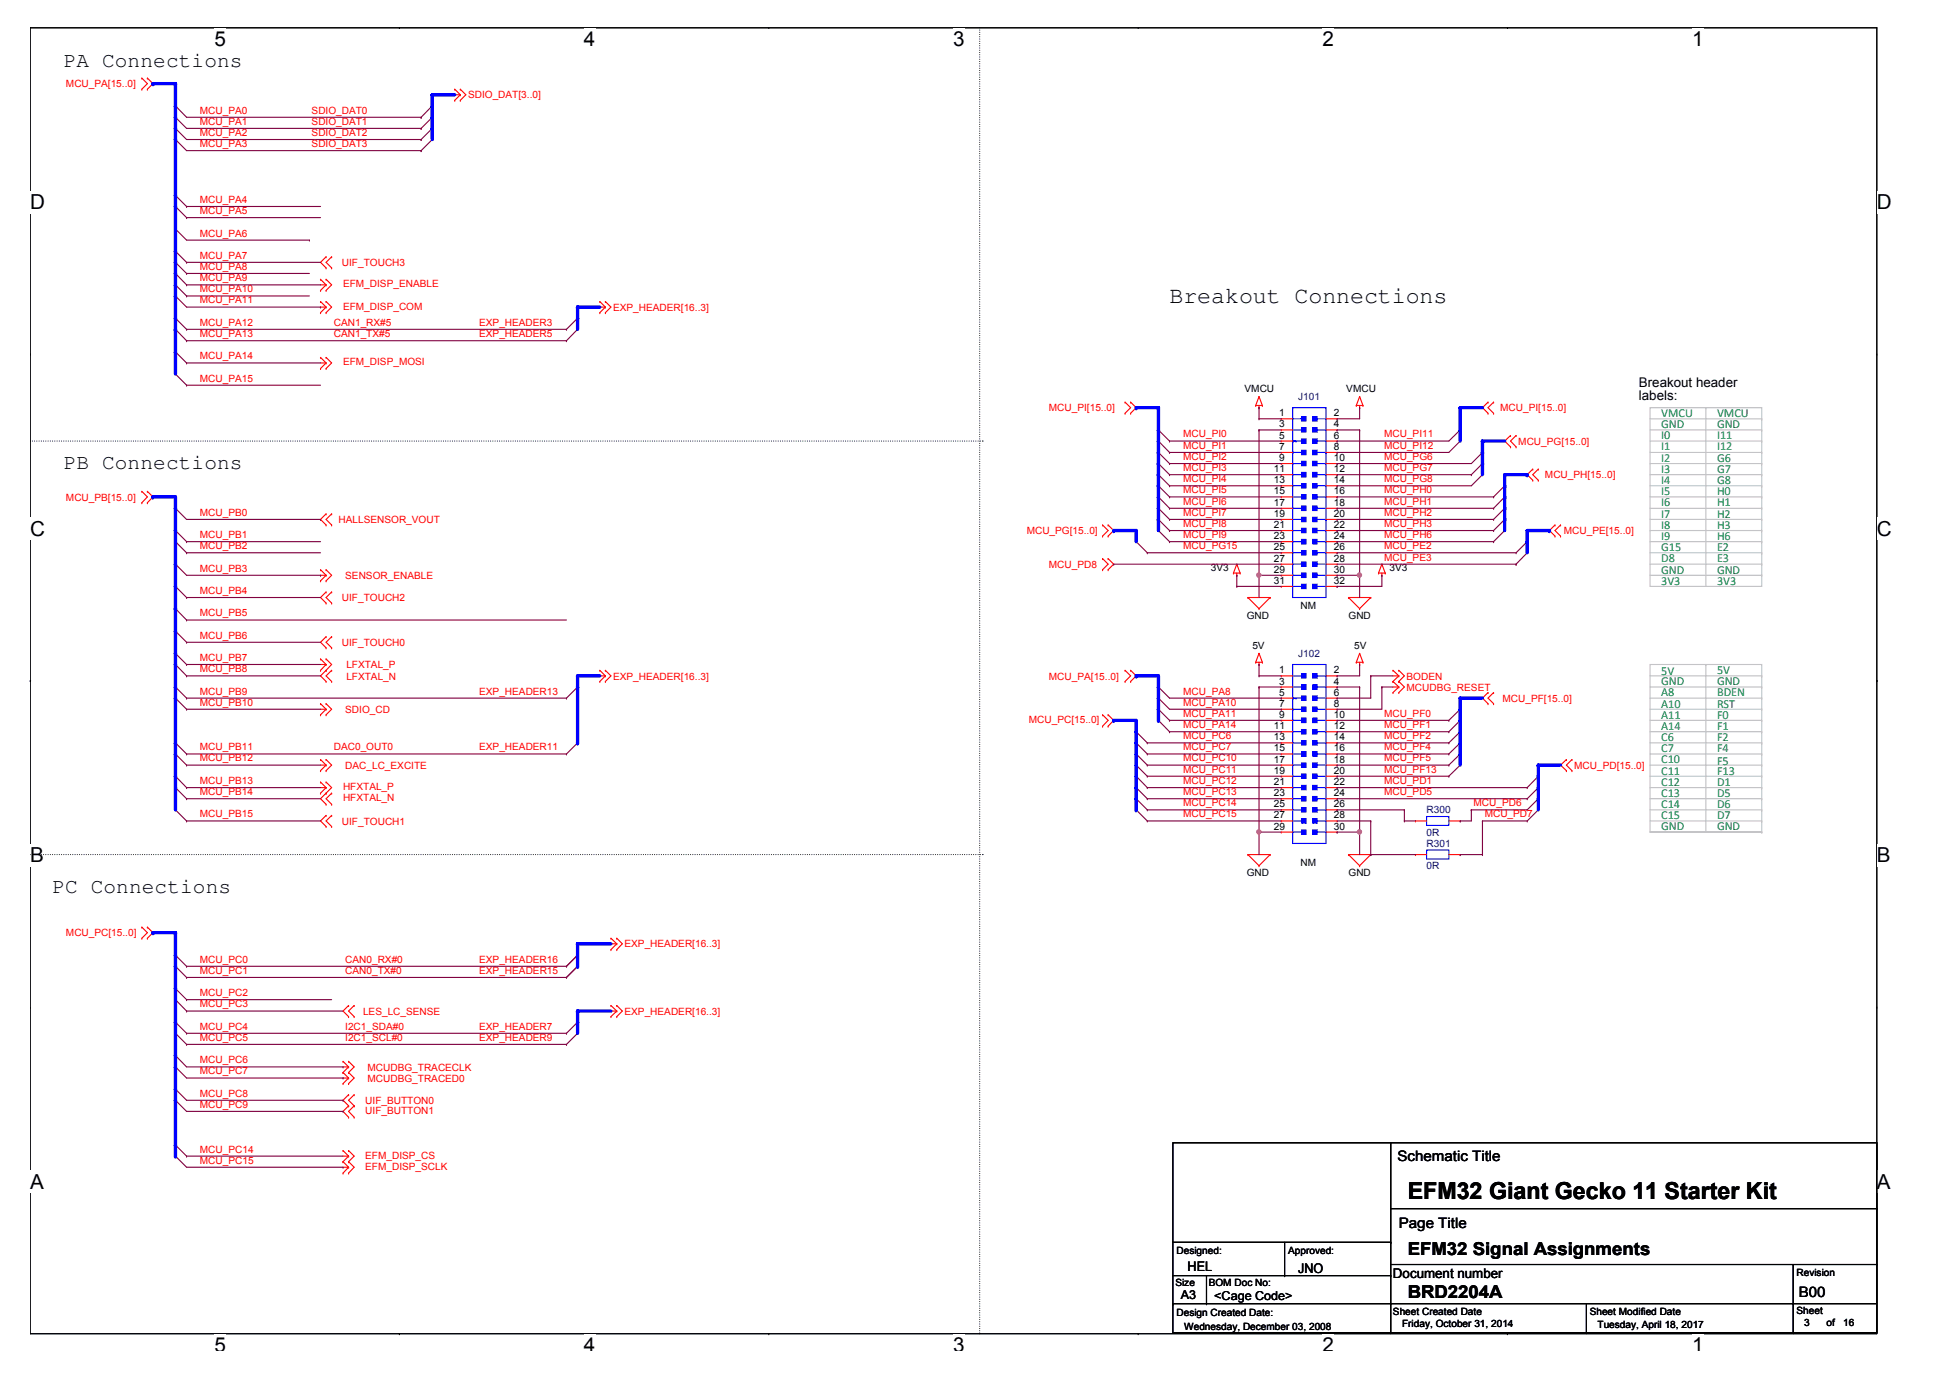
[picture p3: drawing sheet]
<svg xmlns="http://www.w3.org/2000/svg" width="297mm" height="210mm" viewBox="0 0 297 210" stroke-linecap="round" stroke-linejoin="round" font-family="sans-serif">
<defs><g id="words">
<g font-size="3.6">
<text x="178.2" y="46.2">Breakout Connections</text>
<text x="214.4" y="182.7">EFM32 Giant Gecko 11 Starter Kit</text>
</g>
<g font-size="3.2">
<text x="9.7" y="10.2">PA Connections</text>
<text x="9.7" y="71.5">PB Connections</text>
<text x="8" y="136.1">PC Connections</text>
</g>
<g font-size="3.1">
<text x="32.7" y="7">5</text>
<text x="89" y="7">4</text>
<text x="145.2" y="7">3</text>
<text x="201.5" y="7">2</text>
<text x="257.7" y="7">1</text>
<text x="4.6" y="31.9">D</text>
<text x="285.9" y="31.9">D</text>
<text x="4.6" y="81.6">C</text>
<text x="285.9" y="81.6">C</text>
<text x="4.6" y="131.3">B</text>
<text x="285.9" y="131.3">B</text>
<text x="4.6" y="181.1">A</text>
<text x="285.9" y="181.1">A</text>
<text x="32.7" y="206">5</text>
<text x="89" y="206">4</text>
<text x="145.2" y="206">3</text>
<text x="201.5" y="206">2</text>
<text x="257.7" y="206">1</text>
</g>
<g font-size="2.7">
<text x="214.4" y="191.1">EFM32 Signal Assignments</text>
<text x="214.4" y="197.7">BRD2204A</text>
</g>
<g font-size="2.2">
<text x="212.9" y="176.8">Schematic Title</text>
<text x="213.1" y="187">Page Title</text>
<text x="274" y="197.5">B00</text>
</g>
<g font-size="2">
<text x="249.7" y="58.9">Breakout header</text>
<text x="249.7" y="61">labels:</text>
<text x="180.9" y="193.7">HEL</text>
<text x="197.8" y="193.8">JNO</text>
<text x="212.2" y="194.7">Document number</text>
</g>
<g font-size="1.9" fill="#008040">
<text x="253" y="63.5">VMCU</text>
<text x="253" y="65.2">GND</text>
<text x="261.5" y="63.5">VMCU</text>
<text x="261.5" y="65.2">GND</text>
<text x="253" y="70.4">I2</text>
<text x="253" y="66.9">I0</text>
<text x="253" y="68.6">I1</text>
<text x="261.5" y="70.4">G6</text>
<text x="261.5" y="66.9">I11</text>
<text x="261.5" y="68.6">I12</text>
<text x="253" y="72.1">I3</text>
<text x="253" y="73.7">I4</text>
<text x="253" y="77.1">I6</text>
<text x="253" y="75.4">I5</text>
<text x="261.5" y="77.1">H1</text>
<text x="261.5" y="75.4">H0</text>
<text x="261.5" y="73.7">G8</text>
<text x="261.5" y="72.1">G7</text>
<text x="253" y="78.9">I7</text>
<text x="253" y="82.3">I9</text>
<text x="253" y="83.9">G15</text>
<text x="253" y="80.6">I8</text>
<text x="261.5" y="82.3">H6</text>
<text x="261.5" y="80.6">H3</text>
<text x="261.5" y="83.9">E2</text>
<text x="261.5" y="78.9">H2</text>
<text x="253" y="85.6">D8</text>
<text x="253" y="87.4">GND</text>
<text x="253" y="89.1">3V3</text>
<text x="261.5" y="85.6">E3</text>
<text x="261.5" y="87.4">GND</text>
<text x="261.5" y="89.1">3V3</text>
<text x="253" y="106.1">A8</text>
<text x="253" y="107.8">A10</text>
<text x="253" y="102.8">5V</text>
<text x="253" y="104.4">GND</text>
<text x="261.5" y="106.1">BDEN</text>
<text x="261.5" y="107.8">RST</text>
<text x="261.5" y="102.7">5V</text>
<text x="261.5" y="104.4">GND</text>
<text x="253" y="109.5">A11</text>
<text x="253" y="111.2">A14</text>
<text x="253" y="112.9">C6</text>
<text x="261.5" y="112.9">F2</text>
<text x="261.5" y="111.2">F1</text>
<text x="261.5" y="109.5">F0</text>
<text x="253" y="114.6">C7</text>
<text x="253" y="116.3">C10</text>
<text x="253" y="118">C11</text>
<text x="253" y="119.7">C12</text>
<text x="261.5" y="119.7">D1</text>
<text x="261.5" y="118">F13</text>
<text x="261.5" y="114.6">F4</text>
<text x="261.5" y="116.5">F5</text>
<text x="253" y="121.4">C13</text>
<text x="253" y="123.1">C14</text>
<text x="253" y="124.8">C15</text>
<text x="261.5" y="121.4">D5</text>
<text x="261.5" y="123.1">D6</text>
<text x="261.5" y="124.8">D7</text>
<text x="253" y="126.5">GND</text>
<text x="261.5" y="126.5">GND</text>
</g>
<g font-size="1.9">
<text x="179.9" y="197.9">A3</text>
<text x="185" y="198.1">&lt;Cage Code&gt;</text>
</g>
<g font-size="1.5" fill="#f00">
<text x="10" y="13.3">MCU_PA[15..0]</text>
<text x="30.5" y="17.3">MCU_PA0</text>
<text x="47.5" y="17.3">SDIO_DAT0</text>
<text x="71.3" y="15">SDIO_DAT[3..0]</text>
<text x="30.5" y="19">MCU_PA1</text>
<text x="30.5" y="20.7">MCU_PA2</text>
<text x="30.5" y="22.4">MCU_PA3</text>
<text x="47.5" y="19">SDIO_DAT1</text>
<text x="47.5" y="20.7">SDIO_DAT2</text>
<text x="47.5" y="22.4">SDIO_DAT3</text>
<text x="30.5" y="32.6">MCU_PA5</text>
<text x="30.5" y="30.9">MCU_PA4</text>
<text x="30.5" y="36">MCU_PA6</text>
<text x="30.5" y="39.4">MCU_PA7</text>
<text x="30.5" y="41.1">MCU_PA8</text>
<text x="52.1" y="40.5">UIF_TOUCH3</text>
<text x="30.5" y="44.5">MCU_PA10</text>
<text x="30.5" y="42.8">MCU_PA9</text>
<text x="30.5" y="46.2">MCU_PA11</text>
<text x="52.3" y="43.7">EFM_DISP_ENABLE</text>
<text x="52.3" y="47.2">EFM_DISP_COM</text>
<text x="93.4" y="47.3">EXP_HEADER[16..3]</text>
<text x="30.5" y="49.6">MCU_PA12</text>
<text x="30.5" y="51.3">MCU_PA13</text>
<text x="50.9" y="49.6">CAN1_RX#5</text>
<text x="50.9" y="51.3">CAN1_TX#5</text>
<text x="73" y="49.6">EXP_HEADER3</text>
<text x="73" y="51.3">EXP_HEADER5</text>
<text x="30.5" y="58.1">MCU_PA15</text>
<text x="30.5" y="54.7">MCU_PA14</text>
<text x="52.3" y="55.7">EFM_DISP_MOSI</text>
<text x="159.8" y="62.7">MCU_PI[15..0]</text>
<text x="228.5" y="62.7">MCU_PI[15..0]</text>
<text x="180.2" y="70.1">MCU_PI2</text>
<text x="180.2" y="68.4">MCU_PI1</text>
<text x="180.2" y="66.6">MCU_PI0</text>
<text x="180.2" y="71.8">MCU_PI3</text>
<text x="210.8" y="68.4">MCU_PI12</text>
<text x="210.8" y="66.6">MCU_PI11</text>
<text x="210.8" y="70.1">MCU_PG6</text>
<text x="210.8" y="71.8">MCU_PG7</text>
<text x="231.3" y="67.7">MCU_PG[15..0]</text>
<text x="10" y="76.2">MCU_PB[15..0]</text>
<text x="180.2" y="75.1">MCU_PI5</text>
<text x="180.2" y="73.4">MCU_PI4</text>
<text x="180.2" y="76.9">MCU_PI6</text>
<text x="210.8" y="73.4">MCU_PG8</text>
<text x="210.8" y="75.1">MCU_PH0</text>
<text x="210.8" y="76.9">MCU_PH1</text>
<text x="235.3" y="72.9">MCU_PH[15..0]</text>
<text x="30.5" y="82">MCU_PB1</text>
<text x="30.5" y="83.7">MCU_PB2</text>
<text x="30.5" y="78.6">MCU_PB0</text>
<text x="51.6" y="79.7">HALLSENSOR_VOUT</text>
<text x="156.4" y="81.4">MCU_PG[15..0]</text>
<text x="180.2" y="78.6">MCU_PI7</text>
<text x="180.2" y="80.3">MCU_PI8</text>
<text x="180.2" y="82">MCU_PI9</text>
<text x="180.2" y="83.7">MCU_PG15</text>
<text x="210.8" y="78.6">MCU_PH2</text>
<text x="210.8" y="80.3">MCU_PH3</text>
<text x="210.8" y="82">MCU_PH6</text>
<text x="210.8" y="83.7">MCU_PE2</text>
<text x="238.2" y="81.4">MCU_PE[15..0]</text>
<text x="30.5" y="87.1">MCU_PB3</text>
<text x="52.6" y="88.2">SENSOR_ENABLE</text>
<text x="159.8" y="86.5">MCU_PD8</text>
<text x="210.8" y="85.4">MCU_PE3</text>
<text x="30.5" y="90.5">MCU_PB4</text>
<text x="30.5" y="93.9">MCU_PB5</text>
<text x="52.1" y="91.6">UIF_TOUCH2</text>
<text x="30.5" y="100.7">MCU_PB7</text>
<text x="30.5" y="97.3">MCU_PB6</text>
<text x="52.1" y="98.4">UIF_TOUCH0</text>
<text x="52.8" y="101.8">LFXTAL_P</text>
<text x="30.5" y="107.5">MCU_PB10</text>
<text x="30.5" y="105.8">MCU_PB9</text>
<text x="30.5" y="102.4">MCU_PB8</text>
<text x="52.8" y="103.5">LFXTAL_N</text>
<text x="73" y="105.8">EXP_HEADER13</text>
<text x="93.4" y="103.5">EXP_HEADER[16..3]</text>
<text x="159.8" y="103.5">MCU_PA[15..0]</text>
<text x="180.2" y="105.8">MCU_PA8</text>
<text x="180.2" y="107.5">MCU_PA10</text>
<text x="214.3" y="103.5">BODEN</text>
<text x="214.3" y="105.2">MCUDBG_RESET</text>
<text x="228.9" y="106.9">MCU_PF[15..0]</text>
<text x="52.6" y="108.6">SDIO_CD</text>
<text x="156.7" y="110.1">MCU_PC[15..0]</text>
<text x="180.2" y="112.6">MCU_PC6</text>
<text x="180.2" y="109.2">MCU_PA11</text>
<text x="180.2" y="110.9">MCU_PA14</text>
<text x="210.8" y="109.2">MCU_PF0</text>
<text x="210.8" y="110.9">MCU_PF1</text>
<text x="210.8" y="112.6">MCU_PF2</text>
<text x="30.5" y="114.3">MCU_PB11</text>
<text x="30.5" y="119.4">MCU_PB13</text>
<text x="30.5" y="116">MCU_PB12</text>
<text x="50.9" y="114.3">DAC0_OUT0</text>
<text x="52.6" y="117.1">DAC_LC_EXCITE</text>
<text x="73" y="114.3">EXP_HEADER11</text>
<text x="180.2" y="116">MCU_PC10</text>
<text x="180.2" y="114.3">MCU_PC7</text>
<text x="180.2" y="117.7">MCU_PC11</text>
<text x="180.2" y="119.4">MCU_PC12</text>
<text x="210.8" y="116">MCU_PF5</text>
<text x="210.8" y="114.3">MCU_PF4</text>
<text x="210.8" y="117.7">MCU_PF13</text>
<text x="210.8" y="119.4">MCU_PD1</text>
<text x="239.8" y="117.1">MCU_PD[15..0]</text>
<text x="30.5" y="121.1">MCU_PB14</text>
<text x="30.5" y="124.5">MCU_PB15</text>
<text x="52.1" y="125.6">UIF_TOUCH1</text>
<text x="52.3" y="122">HFXTAL_N</text>
<text x="52.3" y="120.3">HFXTAL_P</text>
<text x="180.2" y="121.1">MCU_PC13</text>
<text x="180.2" y="122.8">MCU_PC14</text>
<text x="180.2" y="124.5">MCU_PC15</text>
<text x="210.8" y="121.1">MCU_PD5</text>
<text x="224.5" y="122.8">MCU_PD6</text>
<text x="226.2" y="124.5">MCU_PD7</text>
<text x="10" y="142.6">MCU_PC[15..0]</text>
<text x="30.5" y="146.6">MCU_PC0</text>
<text x="30.5" y="148.3">MCU_PC1</text>
<text x="52.6" y="148.3">CAN0_TX#0</text>
<text x="52.6" y="146.6">CAN0_RX#0</text>
<text x="73" y="146.6">EXP_HEADER16</text>
<text x="73" y="148.3">EXP_HEADER15</text>
<text x="95.1" y="144.3">EXP_HEADER[16..3]</text>
<text x="30.5" y="151.7">MCU_PC2</text>
<text x="30.5" y="153.5">MCU_PC3</text>
<text x="55.3" y="154.6">LES_LC_SENSE</text>
<text x="95.1" y="154.6">EXP_HEADER[16..3]</text>
<text x="30.5" y="156.8">MCU_PC4</text>
<text x="30.5" y="158.5">MCU_PC5</text>
<text x="30.5" y="162">MCU_PC6</text>
<text x="52.6" y="156.8">I2C1_SDA#0</text>
<text x="52.6" y="158.5">I2C1_SCL#0</text>
<text x="73" y="156.8">EXP_HEADER7</text>
<text x="73" y="158.5">EXP_HEADER9</text>
<text x="30.5" y="167">MCU_PC8</text>
<text x="30.5" y="163.7">MCU_PC7</text>
<text x="56" y="163.1">MCUDBG_TRACECLK</text>
<text x="56" y="164.8">MCUDBG_TRACED0</text>
<text x="30.5" y="168.7">MCU_PC9</text>
<text x="55.6" y="168.1">UIF_BUTTON0</text>
<text x="55.6" y="169.7">UIF_BUTTON1</text>
<text x="30.5" y="175.6">MCU_PC14</text>
<text x="30.5" y="177.2">MCU_PC15</text>
<text x="55.6" y="178.2">EFM_DISP_SCLK</text>
<text x="55.6" y="176.5">EFM_DISP_CS</text>
</g>
<g font-size="1.5">
<text x="189.6" y="59.7">VMCU</text>
<text x="205.1" y="59.7">VMCU</text>
<text x="194.9" y="63.4">1</text>
<text x="194.9" y="65.1">3</text>
<text x="203.2" y="63.4">2</text>
<text x="203.2" y="65.1">4</text>
<text x="194" y="71.9">11</text>
<text x="194.9" y="66.8">5</text>
<text x="194.9" y="70.2">9</text>
<text x="194.9" y="68.5">7</text>
<text x="203.2" y="68.5">8</text>
<text x="203.2" y="66.8">6</text>
<text x="203.2" y="70.2">10</text>
<text x="203.2" y="71.9">12</text>
<text x="194" y="73.6">13</text>
<text x="194" y="75.3">15</text>
<text x="194" y="77">17</text>
<text x="203.2" y="73.6">14</text>
<text x="203.2" y="75.3">16</text>
<text x="203.2" y="77">18</text>
<text x="194" y="78.7">19</text>
<text x="194" y="80.4">21</text>
<text x="194" y="82.1">23</text>
<text x="194" y="83.8">25</text>
<text x="203.2" y="78.7">20</text>
<text x="203.2" y="80.4">22</text>
<text x="203.2" y="82.1">24</text>
<text x="203.2" y="83.8">26</text>
<text x="184.5" y="87">3V3</text>
<text x="194" y="85.6">27</text>
<text x="194" y="87.2">29</text>
<text x="194" y="88.9">31</text>
<text x="203.2" y="85.6">28</text>
<text x="203.2" y="87.2">30</text>
<text x="203.2" y="88.9">32</text>
<text x="211.7" y="87">3V3</text>
<text x="189.9" y="94.3">GND</text>
<text x="198.1" y="92.8">NM</text>
<text x="205.4" y="94.3">GND</text>
<text x="190.8" y="98.9">5V</text>
<text x="206.3" y="98.9">5V</text>
<text x="194.9" y="102.6">1</text>
<text x="194.9" y="104.3">3</text>
<text x="194.9" y="106">5</text>
<text x="194.9" y="107.7">7</text>
<text x="203.2" y="102.6">2</text>
<text x="203.2" y="104.3">4</text>
<text x="203.2" y="107.7">8</text>
<text x="203.2" y="106">6</text>
<text x="194" y="112.8">13</text>
<text x="194" y="111.1">11</text>
<text x="194.9" y="109.3">9</text>
<text x="203.2" y="109.3">10</text>
<text x="203.2" y="111.1">12</text>
<text x="203.2" y="112.8">14</text>
<text x="194" y="114.5">15</text>
<text x="194" y="116.2">17</text>
<text x="194" y="117.9">19</text>
<text x="194" y="119.6">21</text>
<text x="203.2" y="114.5">16</text>
<text x="203.2" y="116.2">18</text>
<text x="203.2" y="117.9">20</text>
<text x="203.2" y="119.6">22</text>
<text x="194" y="121.3">23</text>
<text x="194" y="123">25</text>
<text x="194" y="124.7">27</text>
<text x="203.2" y="121.3">24</text>
<text x="203.2" y="123">26</text>
<text x="203.2" y="124.7">28</text>
<text x="194" y="126.4">29</text>
<text x="198.1" y="131.9">NM</text>
<text x="203.2" y="126.4">30</text>
<text x="189.9" y="133.4">GND</text>
<text x="205.4" y="133.4">GND</text>
<text x="179.2" y="191">Designed:</text>
<text x="196.2" y="191">Approved:</text>
<text x="179" y="195.9">Size</text>
<text x="184.1" y="195.9">BOM Doc No:</text>
<text x="273.7" y="194.4">Revision</text>
<text x="179.2" y="200.5">Design Created Date:</text>
<text x="180.4" y="202.5">Wednesday, December 03, 2008</text>
<text x="212.2" y="200.3">Sheet Created Date</text>
<text x="213.6" y="202.2">Friday, October 31, 2014</text>
<text x="242.2" y="200.3">Sheet Modified Date</text>
<text x="243.3" y="202.4">Tuesday, April 18, 2017</text>
<text x="273.7" y="200.2">Sheet</text>
<text x="274.8" y="202">3</text>
<text x="278.2" y="202">of</text>
<text x="280.8" y="202">16</text>
</g>
<g font-size="1.5" fill="#000080">
<text x="197.8" y="61">J101</text>
<text x="197.8" y="100.1">J102</text>
<text x="217.3" y="123.9">R300</text>
<text x="217.3" y="129">R301</text>
<text x="217.3" y="127.3">0R</text>
<text x="217.3" y="132.4">0R</text>
</g>
</g></defs>
<path d="M4.6 4.2h281.3v199h-281.3z" fill="none" stroke="#000" stroke-width=".17"/>
<g fill="#fff">
<path d="M32.7 4.2h1.7v3.5h-1.7z"/>
<path d="M32.7 203.2h1.7v2.5h-1.7z"/>
</g>
<path d="M60.8 4.2h.1M60.8 203.2h.1" fill="none" stroke="#000" stroke-width=".17"/>
<g fill="#fff">
<path d="M89 4.2h1.7v3.5h-1.7z"/>
<path d="M89 203.2h1.7v2.5h-1.7z"/>
</g>
<path d="M117.1 4.2h.1M117.1 203.2h.1" fill="none" stroke="#000" stroke-width=".17"/>
<g fill="#fff">
<path d="M145.2 4.2h1.8v3.5h-1.8z"/>
<path d="M145.2 203.2h1.8v2.5h-1.8z"/>
</g>
<path d="M173.4 4.2h.1M173.4 203.2h.1" fill="none" stroke="#000" stroke-width=".17"/>
<g fill="#fff">
<path d="M201.5 4.2h1.7v3.5h-1.7z"/>
<path d="M201.5 203.2h1.7v2.5h-1.7z"/>
</g>
<path d="M229.6 4.2h.1M229.6 203.2h.1" fill="none" stroke="#000" stroke-width=".17"/>
<g fill="#fff">
<path d="M257.7 4.2h1.8v3.5h-1.8z"/>
<path d="M257.7 203.2h1.8v2.5h-1.8z"/>
<path d="M4.6 29.1h2.2v3.5h-2.2z"/>
<path d="M285.9 29.1h2.2v3.5h-2.2z"/>
<path d="M4.6 78.8h2.2v3.5h-2.2z"/>
<path d="M285.9 78.8h2.2v3.5h-2.2z"/>
</g>
<path d="M4.6 53.9h.1M285.9 53.9h.1" fill="none" stroke="#000" stroke-width=".17"/>
<g fill="#fff">
<path d="M4.6 128.5h2.1v3.5h-2.1z"/>
<path d="M285.9 128.5h2.1v3.5h-2.1z"/>
</g>
<path d="M4.6 103.7h.1M285.9 103.7h.1" fill="none" stroke="#000" stroke-width=".17"/>
<path d="M4.6 103.7h.1M285.9 103.7h.1" fill="none" stroke="#000" stroke-width=".15"/>
<g fill="#fff">
<path d="M4.6 178.3h2.1v3.4h-2.1z"/>
<path d="M285.9 178.3h2.1v3.4h-2.1z"/>
</g>
<g fill="none" stroke="#000" stroke-width=".17">
<path d="M4.6 153.4h.1M285.9 153.4h.1M178.7 174.1h107.2v28.9h-107.2zM211.9 174.1v28.9M178.7 198.6h.1M178.7 198.6h107.2M178.7 194.3h33.2M178.7 189.2h33.2M183.8 198.6h.1M183.8 194.3v4.3M195.7 194.3h.1M195.7 189.2v5.1"/>
<path d="M211.9 198.6h.1M211.9 194.3h.1M211.9 189.2h.1M211.9 184.1h74M211.9 192.6h74M241.7 198.6v4.4M273.1 198.6h.1M273.1 192.6v10.4M285.9 184.1h.1M285.9 192.6h.1M211.9 203h.1M241.7 203h.1"/>
<path d="M273.1 203h.1"/>
</g>
<path d="M149.2 4.2v199M4.6 67.2h145.1M149.7 67.2h.1M4.6 130.2h145.1M149.7 130.2h.1M149.2 203.2h.1" fill="none" stroke="#000" stroke-width=".17" stroke-dasharray="0 .3"/>
<g fill="none" stroke="#c0c0c0" stroke-width=".17">
<path d="M251.3 62.1h17.1v27.2h-17.1zM251.3 63.8h17.1M251.3 65.5h17.1M251.3 67.2h17.1M251.3 68.9h17.1M251.3 70.6h17.1M251.3 72.3h17.1M251.3 74h17.1M251.3 75.7h17.1M251.3 77.4h17.1M251.3 79.1h17.1M259.9 62.1h.1"/>
<path d="M259.9 62.1v27.2M268.4 63.8h.1M268.4 65.5h.1M268.4 67.2h.1M268.4 68.9h.1M268.4 70.6h.1M268.4 72.3h.1M268.4 74h.1M268.4 75.7h.1M268.4 77.4h.1M268.4 79.1h.1M251.3 87.6h17.1"/>
<path d="M251.3 80.8h17.1M251.3 82.5h17.1M251.3 84.2h17.1M251.3 85.9h17.1M268.4 87.6h.1M268.4 80.8h.1M268.4 82.5h.1M268.4 84.2h.1M268.4 85.9h.1M251.3 101.2h17.1v25.5h-17.1zM251.3 103h17.1M251.3 104.6h17.1"/>
<path d="M251.3 106.3h17.1M251.3 108h17.1M251.3 109.7h17.1M251.3 114.8h17.1M251.3 113.2h17.1M251.3 111.5h17.1M251.3 116.5h17.1M251.3 120h17.1M251.3 118.2h17.1M259.9 101.2h.1M259.9 101.2v25.5M268.4 103h.1"/>
<path d="M268.4 104.6h.1M268.4 106.3h.1M268.4 108h.1M268.4 109.7h.1M268.4 114.8h.1M268.4 113.2h.1M268.4 111.5h.1M268.4 116.5h.1M268.4 120h.1M268.4 118.2h.1M251.3 121.7h17.1M251.3 123.4h17.1"/>
<path d="M251.3 126.7h17.1M251.3 125.1h17.1M268.4 121.7h.1M268.4 123.4h.1M268.4 126.7h.1M268.4 125.1h.1"/>
</g>
<g fill="none" stroke="#f00" stroke-width=".17">
<path d="M21.6 11.9h.1M21.6 13.6h.1M21.6 11.9l.9 .8-.9 .9M22.5 11.9h.1M22.5 13.6h.1M22.5 11.9l.8 .8-.8 .9M69.3 13.6h.1M69.3 15.3h.1M69.3 13.6l.8 .8M69.3 14.4h.8M70.1 13.6h.1M70.1 15.3h.1"/>
<path d="M70.1 14.4h.1M70.1 13.6l.9 .8-.9 .9M70.1 14.4l-.8 .9M49.7 39.1h.1M49.7 39.1l-.9 .9 .9 .8M50.5 39.1h.1M50.5 39.1l-.8 .9 .8 .8M48.8 56.1h.1M48.8 54.4h.1M48.8 44.2h.1M48.8 42.5h.1M48.8 47.6h.1"/>
<path d="M48.8 45.9h.1M48.8 54.4l.9 .9M48.8 55.3h.9M48.8 46.8h.9M48.8 42.5l.9 .9M48.8 43.4h.9M48.8 45.9l.9 .9M49.7 56.1h.1M49.7 54.4h.1M49.7 55.3h.1M49.7 40.8h.1M49.7 44.2h.1"/>
<path d="M49.7 42.5h.1M49.7 43.4h.1M49.7 47.6h.1M49.7 45.9h.1M49.7 46.8h.1M49.7 54.4l.8 .9-.8 .8M49.7 55.3l-.9 .8M49.7 42.5l.8 .9-.8 .8M49.7 43.4l-.9 .8M49.7 45.9l.8 .9-.8 .8M49.7 46.8l-.9 .8M50.5 40.8h.1"/>
<path d="M91.4 45.9h.1M91.4 47.6h.1M91.4 45.9l.8 .9M91.4 46.8h.8M92.2 45.9h.1M92.2 47.6h.1M92.2 46.8h.1M92.2 45.9l.9 .9-.9 .8M92.2 46.8l-.8 .8M21.6 74.8h.1M21.6 76.6h.1M21.6 74.8l.9 .9-.9 .9"/>
<path d="M22.5 74.8h.1M22.5 76.6h.1M22.5 74.8l.8 .9-.8 .9M49.7 78.3h.1M49.7 80h.1M49.7 78.3l-.9 .8 .9 .9M50.5 78.3h.1M50.5 80h.1M50.5 78.3l-.8 .8 .8 .9M168 80h.1M168 80l.8 .8-.8 .9M168.8 80h.1"/>
<path d="M168.8 80l.8 .8-.8 .9M171.4 61.3h.1M171.4 62.9h.1M171.4 61.3l.8 .8-.8 .8M172.2 61.3h.1M172.2 62.9h.1M172.2 61.3l.9 .8-.9 .8M191.3 61.8h.1M191.3 61.8h1M191.8 62.1h.1M191.8 60.4h.1M191.8 61.8v.3"/>
<path d="M191.8 60.4l-.5 1.4M191.8 60.4l.5 1.4M192.3 61.8h.1M206.6 61.8h.1M206.6 61.8h1M207.1 62.1h.1M207.1 60.4h.1M207.1 61.8v.3M207.1 60.4l.5 1.4M207.1 60.4l-.5 1.4M207.6 61.8h.1M226.7 61.3h.1"/>
<path d="M226.7 62.9h.1M226.7 61.3l-.9 .8 .9 .8M227.5 61.3h.1M227.5 62.9h.1M227.5 61.3l-.8 .8 .8 .8M230.1 66.3h.1M230.1 68.1h.1M230.1 66.3l-.9 .9 .9 .9M230.9 66.3h.1M230.9 68.1h.1M230.9 66.3l-.8 .9 .8 .9M233.5 71.5h.1"/>
<path d="M233.5 73.2h.1M233.5 71.5l-.9 .8 .9 .9M234.3 71.5h.1M234.3 73.2h.1M234.3 71.5l-.8 .8 .8 .9M236.9 80h.1M236.9 80l-.9 .8 .9 .9M237.7 80h.1M237.7 80l-.8 .8 .8 .9M48.8 86.8h.1M48.8 88.5h.1M48.8 86.8l.9 .8"/>
<path d="M48.8 87.6h.9M49.7 97h.1M49.7 98.7h.1M49.7 90.2h.1M49.7 91.9h.1M49.7 86.8h.1M49.7 88.5h.1M49.7 87.6h.1M49.7 97l-.9 .8 .9 .9M49.7 90.2l-.9 .8 .9 .9M49.7 86.8l.8 .8-.8 .9M49.7 87.6l-.9 .9"/>
<path d="M50.5 97h.1M50.5 98.7h.1M50.5 90.2h.1M50.5 91.9h.1M50.5 97l-.8 .8 .8 .9M50.5 90.2l-.8 .8 .8 .9M168 85.1h.1M168 86.8h.1M168 81.7h.1M168 85.1l.8 .8-.8 .9M168.8 85.1h.1M168.8 86.8h.1"/>
<path d="M168.8 81.7h.1M168.8 85.1l.8 .8-.8 .9M187.9 87.3h.1M187.9 87.3h1M188.4 87.6h.1M188.4 85.9h.1M188.4 87.3v.3M188.4 85.9l.5 1.4M188.4 85.9l-.5 1.4M188.9 87.3h.1M190.1 91h.1M190.1 91h3.4"/>
<path d="M190.1 91l1.7 1.7M191.8 92.7h.1M191.8 99.5h.1M191.8 99.5l-.5 1.4M191.8 99.5l.5 1.4M193.5 91h.1M193.5 91l-1.7 1.7M205.4 91h.1M205.4 91h3.4M205.4 91l1.7 1.7M207.1 92.7h.1M207.1 99.5h.1"/>
<path d="M207.1 99.5l.5 1.4M207.1 99.5l-.5 1.4M208.8 91h.1M208.8 91l-1.7 1.7M210 87.3h.1M210 87.3h1M210.5 87.6h.1M210.5 85.9h.1M210.5 87.3v.3M210.5 85.9l-.5 1.4M210.5 85.9l.5 1.4M211 87.3h.1"/>
<path d="M236.9 81.7h.1M237.7 81.7h.1M48.8 100.4h.1M48.8 102.1h.1M48.8 107.2h.1M48.8 108.9h.1M48.8 115.7h.1M48.8 117.4h.1M48.8 119.1h.1M48.8 100.4l.9 .8M48.8 101.2h.9M48.8 107.2l.9 .8"/>
<path d="M48.8 108h.9M48.8 115.7l.9 .8M48.8 116.5h.9M48.8 119.1l.9 .9M48.8 120h.9M49.7 100.4h.1M49.7 102.1h.1M49.7 101.2h.1M49.7 103.8h.1M49.7 107.2h.1M49.7 108.9h.1M49.7 108h.1"/>
<path d="M49.7 115.7h.1M49.7 117.4h.1M49.7 116.5h.1M49.7 119.1h.1M49.7 120h.1M49.7 100.4l.8 .8-.8 .9M49.7 101.2l-.9 .9M49.7 102.1l-.9 .9 .9 .8M49.7 107.2l.8 .8-.8 .9M49.7 108l-.9 .9M49.7 115.7l.8 .8-.8 .9M49.7 116.5l-.9 .9"/>
<path d="M49.7 119.1l.8 .9-1.7 1.7 .9 .8M49.7 120l-.9 .8M50.5 103.8h.1M50.5 102.1h.1M50.5 102.1l-.8 .9 .8 .8M91.4 102.1h.1M91.4 103.8h.1M91.4 102.1l.8 .9M91.4 103h.8M92.2 102.1h.1M92.2 103.8h.1M92.2 103h.1"/>
<path d="M92.2 102.1l.9 .9-.9 .8M92.2 103l-.8 .8M168 108.9h.1M168 110.6h.1M168 108.9l.8 .8-.8 .9M168.8 108.9h.1M168.8 110.6h.1M168.8 108.9l.8 .8-.8 .9M171.4 102.1h.1M171.4 103.8h.1M171.4 102.1l.8 .9-.8 .8M172.2 102.1h.1"/>
<path d="M172.2 103.8h.1M172.2 102.1l.9 .9-.9 .8M191.3 100.9h.1M191.3 100.9h1M191.8 101.2h.1M191.8 100.9v.3M192.3 100.9h.1M206.6 100.9h.1M206.6 100.9h1M207.1 101.2h.1M207.1 100.9v.3M207.6 100.9h.1"/>
<path d="M212.2 102.1h.1M212.2 103.8h.1M212.2 105.5h.1M212.2 103h.9M212.2 102.1l.9 .9M212.2 103.8l.9 .8M212.2 104.6h.9M213.1 102.1h.1M213.1 103.8h.1M213.1 103h.1M213.1 105.5h.1M213.1 104.6h.1"/>
<path d="M213.1 102.1l.8 .9-.8 .8M213.1 103l-.9 .8M213.1 103.8l.8 .8-.8 .9M213.1 104.6l-.9 .9M226.7 105.5h.1M226.7 107.2h.1M226.7 105.5l-.9 .8 .9 .9M227.5 105.5h.1M227.5 107.2h.1M227.5 105.5l-.8 .8 .8 .9M238.6 115.7h.1M238.6 117.4h.1"/>
<path d="M238.6 115.7l-.9 .8 .9 .9M239.5 115.7h.1M239.5 117.4h.1M239.5 115.7l-.9 .8 .9 .9M48.8 120.8h.1M49.7 120.8h.1M49.7 122.5h.1M49.7 124.2h.1M49.7 125.9h.1M49.7 124.2l-.9 .9 .9 .8M50.5 120.8h.1M50.5 122.5h.1"/>
<path d="M50.5 124.2h.1M50.5 125.9h.1M50.5 120.8l-.8 .9 .8 .8M50.5 124.2l-.8 .9 .8 .8M190.1 130.2h.1M190.1 130.2h3.4M190.1 130.2l1.7 1.7M191.8 131.9h.1M193.5 130.2h.1M193.5 130.2l-1.7 1.7M205.4 130.2h.1M205.4 130.2h3.4"/>
<path d="M205.4 130.2l1.7 1.7M207.1 131.9h.1M208.8 130.2h.1M208.8 130.2l-1.7 1.7M21.6 141.2h.1M21.6 142.9h.1M21.6 141.2l.9 .9-.9 .8M22.5 141.2h.1M22.5 142.9h.1M22.5 141.2l.8 .9-.8 .8M53.1 153.2h.1M53.1 154.9h.1"/>
<path d="M53.1 153.2l-.8 .8 .8 .9M53.9 153.2h.1M53.9 154.9h.1M53.9 153.2l-.8 .8 .8 .9M93.1 142.9h.1M93.1 144.7h.1M93.1 153.2h.1M93.1 154.9h.1M93.1 142.9l.9 .9M93.1 143.8h.9M93.1 153.2l.9 .8M93.1 154h.9"/>
<path d="M94 142.9h.1M94 144.7h.1M94 143.8h.1M94 153.2h.1M94 154.9h.1M94 154h.1M94 142.9l.8 .9-.8 .9M94 143.8l-.9 .9M94 153.2l.8 .8-.8 .9M94 154l-.9 .9M52.3 177h.1M52.3 178.7h.1"/>
<path d="M52.3 175.3h.1M52.3 161.7h.1M52.3 163.4h.1M52.3 165.1h.1M52.3 177l.8 .8M52.3 177.8h.8M52.3 175.3l.8 .8M52.3 176.1h.8M52.3 161.7l.8 .8M52.3 162.5h.8M52.3 163.4l.8 .8M52.3 164.2h.8"/>
<path d="M53.1 177h.1M53.1 178.7h.1M53.1 177.8h.1M53.1 175.3h.1M53.1 176.1h.1M53.1 166.8h.1M53.1 168.4h.1M53.1 170.2h.1M53.1 161.7h.1M53.1 163.4h.1M53.1 162.5h.1M53.1 165.1h.1"/>
<path d="M53.1 164.2h.1M53.1 177l.8 .8-.8 .9M53.1 177.8l-.8 .9M53.1 175.3l.8 .8-.8 .9M53.1 176.1l-.8 .9M53.1 166.8l-.8 .8 .8 .8M53.1 168.4l-.8 .9 .8 .9M53.1 161.7l.8 .8-.8 .9M53.1 162.5l-.8 .9M53.1 163.4l.8 .8-.8 .9M53.1 164.2l-.8 .9M53.9 168.4h.1"/>
<path d="M53.9 166.8h.1M53.9 170.2h.1M53.9 166.8l-.8 .8 .8 .8M53.9 168.4l-.8 .9 .8 .9"/>
</g>
<g fill="none" stroke="#800040" stroke-width=".17">
<path d="M26.7 17.9h.1M26.7 19.6h.1M26.7 16.1h.1M26.7 17.9l1.7 1.7M26.7 19.6l1.7 1.7M26.7 16.1l1.7 1.8M64.1 17.9h.1M64.1 19.6h.1M65.8 19.6l-1.7 1.7M65.8 16.1l-1.7 1.8M65.8 17.9l-1.7 1.7M26.7 21.3h.1"/>
<path d="M26.7 31.5h.1M26.7 29.8h.1M26.7 34.9h.1M26.7 38.3h.1M26.7 40h.1M26.7 21.3l1.7 1.6M26.7 31.5l1.7 1.6M26.7 29.8l1.7 1.7M26.7 34.9l1.7 1.7M26.7 38.3l1.7 1.7M26.7 40l1.7 1.7M64.1 21.3h.1"/>
<path d="M64.1 22.9h.1M65.8 21.3l-1.7 1.6M26.7 50.2h.1M26.7 48.5h.1M26.7 57h.1M26.7 53.6h.1M26.7 43.4h.1M26.7 41.7h.1M26.7 45.1h.1M26.7 50.2l1.7 1.7M26.7 48.5l1.7 1.7M26.7 57l1.7 1.7"/>
<path d="M26.7 53.6l1.7 1.7M26.7 43.4l1.7 1.7M26.7 41.7l1.7 1.7M26.7 45.1l1.7 1.7M86.3 50.2h.1M86.3 51.9h.1M88 48.5l-1.7 1.7M88 50.2l-1.7 1.7M26.7 77.4h.1M26.7 77.4l1.7 1.7M176.5 74h.1M176.5 72.3h.1"/>
<path d="M176.5 68.9h.1M176.5 67.2h.1M176.5 65.5h.1M176.5 70.6h.1M176.5 75.7h.1M176.5 77.4h.1M176.5 79.1h.1M176.5 74l1.7 1.7M176.5 72.3l1.7 1.7M176.5 68.9l1.7 1.7M176.5 67.2l1.7 1.7M176.5 65.5l1.7 1.7"/>
<path d="M176.5 70.6l1.7 1.7M176.5 75.7l1.7 1.7M176.5 77.4l1.7 1.7M176.5 79.1l1.7 1.7M222.4 67.2h.1M222.4 65.5h.1M222.4 67.2l-1.7 1.7M222.4 65.5l-1.7 1.7M224.1 72.3h.1M225.8 72.3h.1M225.8 68.9h.1M225.8 72.3l-1.7 1.7"/>
<path d="M225.8 68.9l-1.7 1.7M225.8 70.6l-1.7 1.7M227.5 75.7h.1M227.5 77.4h.1M227.5 79.1h.1M229.2 74l-1.7 1.7M229.2 75.7l-1.7 1.7M229.2 77.4l-1.7 1.7M229.2 79.1l-1.7 1.7M26.7 80.8h.1M26.7 82.5h.1M26.7 99.5h.1"/>
<path d="M26.7 89.3h.1M26.7 92.7h.1M26.7 96.1h.1M26.7 85.9h.1M26.7 80.8l1.7 1.7M26.7 82.5l1.7 1.7M26.7 99.5l1.7 1.7M26.7 89.3l1.7 1.7M26.7 92.7l1.7 1.7M26.7 96.1l1.7 1.7M26.7 85.9l1.7 1.7M173.1 82.5h.1"/>
<path d="M173.1 82.5l1.7 1.7M176.5 80.8h.1M176.5 80.8l1.7 1.7M227.5 80.8h.1M227.5 82.5h.1M229.2 80.8l-1.7 1.7M230.9 85.9h.1M230.9 84.2h.1M232.6 84.2l-1.7 1.7M232.6 82.5l-1.7 1.7M26.7 118.2h.1M26.7 120h.1"/>
<path d="M26.7 113.2h.1M26.7 114.8h.1M26.7 106.3h.1M26.7 104.6h.1M26.7 101.2h.1M26.7 118.2l1.7 1.8M26.7 120l1.7 1.7M26.7 113.2l1.7 1.6M26.7 114.8l1.7 1.7M26.7 106.3l1.7 1.7M26.7 104.6l1.7 1.7M26.7 101.2l1.7 1.8"/>
<path d="M86.3 114.8h.1M86.3 106.3h.1M88 113.2l-1.7 1.6M88 104.6l-1.7 1.7M173.1 114.8h.1M173.1 113.2h.1M173.1 111.5h.1M173.1 118.2h.1M173.1 116.5h.1M173.1 120h.1M173.1 114.8l1.7 1.7M173.1 113.2l1.7 1.6"/>
<path d="M173.1 111.5l1.7 1.7M173.1 118.2l1.7 1.8M173.1 116.5l1.7 1.7M173.1 120l1.7 1.7M176.5 108h.1M176.5 109.7h.1M176.5 106.3h.1M176.5 104.6h.1M176.5 108l1.7 1.7M176.5 109.7l1.7 1.8M176.5 106.3l1.7 1.7M176.5 104.6l1.7 1.7"/>
<path d="M220.7 109.7h.1M220.7 111.5h.1M220.7 114.8h.1M220.7 113.2h.1M220.7 116.5h.1M220.7 118.2h.1M222.4 108l-1.7 1.7M222.4 109.7l-1.7 1.8M222.4 113.2l-1.7 1.6M222.4 111.5l-1.7 1.7M222.4 114.8l-1.7 1.7M222.4 116.5l-1.7 1.7"/>
<path d="M232.6 120h.1M234.3 118.2l-1.7 1.8M234.3 120l-1.7 1.7M26.7 123.4h.1M26.7 123.4l1.7 1.7M173.1 121.7h.1M173.1 123.4h.1M173.1 121.7l1.7 1.7M173.1 123.4l1.7 1.7M232.6 121.7h.1M232.6 123.4h.1M232.6 125.1h.1"/>
<path d="M234.3 121.7l-1.7 1.7M234.3 123.4l-1.7 1.7M26.7 145.5h.1M26.7 147.2h.1M26.7 150.6h.1M26.7 155.7h.1M26.7 157.4h.1M26.7 152.3h.1M26.7 145.5l1.7 1.7M26.7 147.2l1.7 1.7M26.7 150.6l1.7 1.7M26.7 155.7l1.7 1.7"/>
<path d="M26.7 157.4l1.7 1.7M26.7 152.3l1.7 1.7M86.3 148.9h.1M86.3 147.2h.1M86.3 157.4h.1M86.3 159.1h.1M88 145.5h.1M88 147.2h.1M88 147.2l-1.7 1.7M88 145.5l-1.7 1.7M88 155.7l-1.7 1.7M88 157.4l-1.7 1.7"/>
<path d="M26.7 176.1h.1M26.7 174.4h.1M26.7 165.9h.1M26.7 167.6h.1M26.7 160.8h.1M26.7 162.5h.1M26.7 176.1l1.7 1.7M26.7 174.4l1.7 1.7M26.7 165.9l1.7 1.7M26.7 167.6l1.7 1.7M26.7 160.8l1.7 1.7M26.7 162.5l1.7 1.7"/>
</g>
<path d="M196.9 101.2h5.1v27.3h-5.1z" fill="none" stroke="#00f" stroke-width=".17"/>
<path d="M198.3 112.8h.6v.7h-.6z" fill-rule="evenodd" fill="#00f"/>
<path d="M196.9 113.2h.1M196.9 113.2h1.4M198.3 112.8h.6v.7h-.6z" fill="none" stroke="#00f" stroke-width=".17"/>
<path d="M200 112.8h.6v.7h-.6z" fill-rule="evenodd" fill="#00f"/>
<path d="M200 112.8h.6v.7h-.6zM200.6 113.2h1.4M202 113.2h.1" fill="none" stroke="#00f" stroke-width=".17"/>
<path d="M198.3 111.1h.6v.7h-.6z" fill-rule="evenodd" fill="#00f"/>
<path d="M196.9 111.5h.1M196.9 111.5h1.4M198.3 111.1h.6v.7h-.6z" fill="none" stroke="#00f" stroke-width=".17"/>
<path d="M200 111.1h.6v.7h-.6z" fill-rule="evenodd" fill="#00f"/>
<path d="M200 111.1h.6v.7h-.6zM200.6 111.5h1.4M202 111.5h.1" fill="none" stroke="#00f" stroke-width=".17"/>
<path d="M198.3 109.4h.6v.7h-.6z" fill-rule="evenodd" fill="#00f"/>
<path d="M196.9 109.7h.1M196.9 109.7h1.4M198.3 109.4h.6v.7h-.6z" fill="none" stroke="#00f" stroke-width=".17"/>
<path d="M200 109.4h.6v.7h-.6z" fill-rule="evenodd" fill="#00f"/>
<path d="M200 109.4h.6v.7h-.6zM200.6 109.7h1.4M202 109.7h.1" fill="none" stroke="#00f" stroke-width=".17"/>
<path d="M198.3 107.7h.6v.7h-.6z" fill-rule="evenodd" fill="#00f"/>
<path d="M196.9 108h.1M196.9 108h1.4M198.3 107.7h.6v.7h-.6z" fill="none" stroke="#00f" stroke-width=".17"/>
<path d="M200 107.7h.6v.7h-.6z" fill-rule="evenodd" fill="#00f"/>
<path d="M200 107.7h.6v.7h-.6zM200.6 108h1.4M202 108h.1" fill="none" stroke="#00f" stroke-width=".17"/>
<path d="M198.3 106h.6v.7h-.6z" fill-rule="evenodd" fill="#00f"/>
<path d="M196.9 106.3h.1M196.9 106.3h1.4M198.3 106h.6v.7h-.6z" fill="none" stroke="#00f" stroke-width=".17"/>
<path d="M200 106h.6v.7h-.6z" fill-rule="evenodd" fill="#00f"/>
<path d="M200 106h.6v.7h-.6zM200.6 106.3h1.4M202 106.3h.1" fill="none" stroke="#00f" stroke-width=".17"/>
<path d="M198.3 104.3h.6v.7h-.6z" fill-rule="evenodd" fill="#00f"/>
<path d="M196.9 104.6h.1M196.9 104.6h1.4M198.3 104.3h.6v.7h-.6z" fill="none" stroke="#00f" stroke-width=".17"/>
<path d="M198.3 102.6h.6v.7h-.6z" fill-rule="evenodd" fill="#00f"/>
<path d="M196.9 103h.1M196.9 103h1.4M198.3 102.6h.6v.7h-.6z" fill="none" stroke="#00f" stroke-width=".17"/>
<path d="M200 104.3h.6v.7h-.6z" fill-rule="evenodd" fill="#00f"/>
<path d="M200 104.3h.6v.7h-.6zM200.6 104.6h1.4M202 104.6h.1" fill="none" stroke="#00f" stroke-width=".17"/>
<path d="M200 102.6h.6v.7h-.6z" fill-rule="evenodd" fill="#00f"/>
<path d="M196.9 109.7h.1M197.4 106.3h.1M197.4 106.3h-.5v3.4M200 102.6h.6v.7h-.6zM200.6 103h1.4M202 103h.1" fill="none" stroke="#00f" stroke-width=".17"/>
<path d="M198.3 114.5h.6v.7h-.6z" fill-rule="evenodd" fill="#00f"/>
<path d="M196.9 114.8h.1M196.9 114.8h1.4M198.3 114.5h.6v.7h-.6z" fill="none" stroke="#00f" stroke-width=".17"/>
<path d="M200 114.5h.6v.7h-.6z" fill-rule="evenodd" fill="#00f"/>
<path d="M200 114.5h.6v.7h-.6zM200.6 114.8h1.4M200.6 118.2h1.4M202 114.8h.1M202 118.2h.1" fill="none" stroke="#00f" stroke-width=".17"/>
<path d="M200 116.2h.6v.7h-.6z" fill-rule="evenodd" fill="#00f"/>
<path d="M196.9 116.5h.1M196.9 116.5h1.4M200 116.2h.6v.7h-.6z" fill="none" stroke="#00f" stroke-width=".17"/>
<path d="M198.3 117.9h.6v.7h-.6z" fill-rule="evenodd" fill="#00f"/>
<path d="M198.3 117.9h.6v.7h-.6z" fill="none" stroke="#00f" stroke-width=".17"/>
<path d="M198.3 116.2h.6v.7h-.6z" fill-rule="evenodd" fill="#00f"/>
<path d="M196.9 118.2h.1M196.9 118.2h1.4M198.3 116.2h.6v.7h-.6z" fill="none" stroke="#00f" stroke-width=".17"/>
<path d="M200 117.9h.6v.7h-.6z" fill-rule="evenodd" fill="#00f"/>
<g fill="none" stroke="#00f" stroke-width=".17">
<path d="M196.9 120h.1M196.9 120h1.4M200 117.9h.6v.7h-.6zM200.6 116.5h1.4M200.6 120h1.4M202 116.5h.1M202 120h.1M196.9 121.7h.1M196.9 123.4h.1M196.9 121.7h1.4M196.9 123.4h1.4M200.6 121.7h1.4"/>
<path d="M200.6 123.4h1.4M202 121.7h.1M202 123.4h.1"/>
</g>
<path d="M198.3 119.6h.6v.7h-.6z" fill-rule="evenodd" fill="#00f"/>
<path d="M198.3 119.6h.6v.7h-.6z" fill="none" stroke="#00f" stroke-width=".17"/>
<path d="M198.3 121.3h.6v.7h-.6z" fill-rule="evenodd" fill="#00f"/>
<path d="M198.3 121.3h.6v.7h-.6z" fill="none" stroke="#00f" stroke-width=".17"/>
<path d="M198.3 123h.6v.7h-.6z" fill-rule="evenodd" fill="#00f"/>
<path d="M198.3 123h.6v.7h-.6z" fill="none" stroke="#00f" stroke-width=".17"/>
<path d="M200 119.6h.6v.7h-.6z" fill-rule="evenodd" fill="#00f"/>
<path d="M200 119.6h.6v.7h-.6z" fill="none" stroke="#00f" stroke-width=".17"/>
<path d="M200 121.3h.6v.7h-.6z" fill-rule="evenodd" fill="#00f"/>
<path d="M200 121.3h.6v.7h-.6z" fill="none" stroke="#00f" stroke-width=".17"/>
<path d="M200 123h.6v.7h-.6z" fill-rule="evenodd" fill="#00f"/>
<path d="M200 123h.6v.7h-.6z" fill="none" stroke="#00f" stroke-width=".17"/>
<path d="M198.3 124.7h.6v.7h-.6z" fill-rule="evenodd" fill="#00f"/>
<path d="M198.3 124.7h.6v.7h-.6zM200.6 125.1h1.4M202 125.1h.1" fill="none" stroke="#00f" stroke-width=".17"/>
<path d="M200 124.7h.6v.7h-.6z" fill-rule="evenodd" fill="#00f"/>
<path d="M196.9 125.1h.1M196.9 126.7h.1M196.9 125.1h1.4M196.9 126.7h1.4M200 124.7h.6v.7h-.6z" fill="none" stroke="#00f" stroke-width=".17"/>
<path d="M198.3 126.4h.6v.7h-.6z" fill-rule="evenodd" fill="#00f"/>
<path d="M198.3 126.4h.6v.7h-.6zM200.6 126.7h1.4M202 126.7h.1" fill="none" stroke="#00f" stroke-width=".17"/>
<path d="M200 126.4h.6v.7h-.6z" fill-rule="evenodd" fill="#00f"/>
<path d="M196.9 62.1h5.1v28.9h-5.1zM200 126.4h.6v.7h-.6zM217.3 129.5h3.4v1.4h-3.4zM217.3 124.4h3.4v1.3h-3.4z" fill="none" stroke="#00f" stroke-width=".17"/>
<g fill="none" stroke="#f00" stroke-width=".17">
<path d="M195.2 103h.1M195.2 104.6h.1M195.2 106.3h.1M195.2 109.7h.1M195.2 108h.1M195.2 113.2h.1M195.2 111.5h.1M195.2 114.8h.1M195.2 116.5h.1M195.2 118.2h.1M195.2 120h.1M195.2 103h1.7"/>
<path d="M195.2 104.6h1.7M195.2 108h1.7M195.2 106.3h1.7M195.2 109.7h1.7M195.2 111.5h1.7M195.2 113.2h1.7M195.2 114.8h1.7M195.2 116.5h1.7M195.2 118.2h1.7M195.2 120h1.7M202 103h1.7M202 104.6h1.7"/>
<path d="M202 108h1.7M202 106.3h1.7M202 109.7h1.7M202 111.5h1.7M202 113.2h1.7M202 114.8h1.7M202 116.5h1.7M202 118.2h1.7M202 120h1.7M203.7 103h.1M203.7 104.6h.1M203.7 108h.1"/>
<path d="M203.7 106.3h.1M203.7 109.7h.1M203.7 111.5h.1M203.7 113.2h.1M203.7 114.8h.1M203.7 116.5h.1M203.7 118.2h.1M203.7 120h.1M195.2 121.7h.1M195.2 123.4h.1M195.2 125.1h.1M195.2 126.7h.1"/>
<path d="M195.2 121.7h1.7M195.2 123.4h1.7M195.2 125.1h1.7M195.2 126.7h1.7M202 121.7h1.7M202 123.4h1.7M202 125.1h1.7M202 126.7h1.7M203.7 121.7h.1M203.7 123.4h.1M203.7 125.1h.1M203.7 126.7h.1"/>
<path d="M215.6 130.2h.1M215.6 125.1h.1M215.6 125.1h1.7M215.6 130.2h1.7M220.7 125.1h1.7M220.7 130.2h1.7M222.4 130.2h.1M222.4 125.1h.1"/>
</g>
<path d="M198.3 73.7h.6v.6h-.6z" fill-rule="evenodd" fill="#00f"/>
<path d="M196.9 74h.1M196.9 74h1.4M198.3 73.7h.6v.6h-.6z" fill="none" stroke="#00f" stroke-width=".17"/>
<path d="M200 73.7h.6v.6h-.6z" fill-rule="evenodd" fill="#00f"/>
<path d="M200 73.7h.6v.6h-.6zM200.6 74h1.4M202 74h.1" fill="none" stroke="#00f" stroke-width=".17"/>
<path d="M198.3 72h.6v.6h-.6z" fill-rule="evenodd" fill="#00f"/>
<path d="M196.9 72.3h.1M196.9 72.3h1.4M198.3 72h.6v.6h-.6z" fill="none" stroke="#00f" stroke-width=".17"/>
<path d="M200 72h.6v.6h-.6z" fill-rule="evenodd" fill="#00f"/>
<path d="M200 72h.6v.6h-.6zM200.6 72.3h1.4M202 72.3h.1" fill="none" stroke="#00f" stroke-width=".17"/>
<path d="M198.3 70.3h.6v.7h-.6z" fill-rule="evenodd" fill="#00f"/>
<path d="M196.9 70.6h.1M196.9 70.6h1.4M198.3 70.3h.6v.7h-.6z" fill="none" stroke="#00f" stroke-width=".17"/>
<path d="M200 70.3h.6v.7h-.6z" fill-rule="evenodd" fill="#00f"/>
<path d="M200 70.3h.6v.7h-.6zM200.6 70.6h1.4M202 70.6h.1" fill="none" stroke="#00f" stroke-width=".17"/>
<path d="M198.3 68.6h.6v.7h-.6z" fill-rule="evenodd" fill="#00f"/>
<path d="M196.9 68.9h.1M196.9 68.9h1.4M198.3 68.6h.6v.7h-.6z" fill="none" stroke="#00f" stroke-width=".17"/>
<path d="M200 68.6h.6v.7h-.6z" fill-rule="evenodd" fill="#00f"/>
<path d="M200 68.6h.6v.7h-.6zM200.6 68.9h1.4M202 68.9h.1" fill="none" stroke="#00f" stroke-width=".17"/>
<path d="M198.3 66.8h.6v.7h-.6z" fill-rule="evenodd" fill="#00f"/>
<path d="M196.9 67.2h.1M196.9 67.2h1.4M198.3 66.8h.6v.7h-.6z" fill="none" stroke="#00f" stroke-width=".17"/>
<path d="M200 66.8h.6v.7h-.6z" fill-rule="evenodd" fill="#00f"/>
<path d="M200 66.8h.6v.7h-.6zM200.6 67.2h1.4M202 67.2h.1" fill="none" stroke="#00f" stroke-width=".17"/>
<path d="M198.3 65.2h.6v.6h-.6z" fill-rule="evenodd" fill="#00f"/>
<path d="M196.9 65.5h.1M196.9 65.5h1.4M198.3 65.2h.6v.6h-.6z" fill="none" stroke="#00f" stroke-width=".17"/>
<path d="M198.3 63.5h.6v.6h-.6z" fill-rule="evenodd" fill="#00f"/>
<path d="M196.9 63.8h.1M196.9 63.8h1.4M198.3 63.5h.6v.6h-.6z" fill="none" stroke="#00f" stroke-width=".17"/>
<path d="M200 65.2h.6v.6h-.6z" fill-rule="evenodd" fill="#00f"/>
<path d="M200 65.2h.6v.6h-.6zM200.6 65.5h1.4M202 65.5h.1" fill="none" stroke="#00f" stroke-width=".17"/>
<path d="M200 63.5h.6v.6h-.6z" fill-rule="evenodd" fill="#00f"/>
<path d="M196.9 70.6h.1M197.4 67.2h.1M197.4 67.2h-.5v3.4M200 63.5h.6v.6h-.6zM200.6 63.8h1.4M202 63.8h.1" fill="none" stroke="#00f" stroke-width=".17"/>
<path d="M198.3 75.4h.6v.6h-.6z" fill-rule="evenodd" fill="#00f"/>
<path d="M196.9 75.7h.1M196.9 75.7h1.4M198.3 75.4h.6v.6h-.6z" fill="none" stroke="#00f" stroke-width=".17"/>
<path d="M200 75.4h.6v.6h-.6z" fill-rule="evenodd" fill="#00f"/>
<path d="M200 75.4h.6v.6h-.6zM200.6 75.7h1.4M200.6 79.1h1.4M202 75.7h.1M202 79.1h.1" fill="none" stroke="#00f" stroke-width=".17"/>
<path d="M200 77.1h.6v.7h-.6z" fill-rule="evenodd" fill="#00f"/>
<path d="M196.9 77.4h.1M196.9 77.4h1.4M200 77.1h.6v.7h-.6z" fill="none" stroke="#00f" stroke-width=".17"/>
<path d="M198.3 78.8h.6v.7h-.6z" fill-rule="evenodd" fill="#00f"/>
<path d="M198.3 78.8h.6v.7h-.6z" fill="none" stroke="#00f" stroke-width=".17"/>
<path d="M198.3 77.1h.6v.7h-.6z" fill-rule="evenodd" fill="#00f"/>
<path d="M196.9 79.1h.1M196.9 79.1h1.4M198.3 77.1h.6v.7h-.6z" fill="none" stroke="#00f" stroke-width=".17"/>
<path d="M200 78.8h.6v.7h-.6z" fill-rule="evenodd" fill="#00f"/>
<g fill="none" stroke="#00f" stroke-width=".17">
<path d="M200 78.8h.6v.7h-.6zM200.6 77.4h1.4M202 77.4h.1M196.9 80.8h.1M196.9 82.5h.1M196.9 84.2h.1M196.9 80.8h1.4M196.9 82.5h1.4M196.9 84.2h1.4M200.6 80.8h1.4M200.6 82.5h1.4M200.6 84.2h1.4"/>
<path d="M202 80.8h.1M202 82.5h.1M202 84.2h.1"/>
</g>
<path d="M198.3 80.5h.6v.7h-.6z" fill-rule="evenodd" fill="#00f"/>
<path d="M198.3 80.5h.6v.7h-.6z" fill="none" stroke="#00f" stroke-width=".17"/>
<path d="M198.3 82.2h.6v.6h-.6z" fill-rule="evenodd" fill="#00f"/>
<path d="M198.3 82.2h.6v.6h-.6z" fill="none" stroke="#00f" stroke-width=".17"/>
<path d="M198.3 83.9h.6v.6h-.6z" fill-rule="evenodd" fill="#00f"/>
<path d="M198.3 83.9h.6v.6h-.6z" fill="none" stroke="#00f" stroke-width=".17"/>
<path d="M200 80.5h.6v.7h-.6z" fill-rule="evenodd" fill="#00f"/>
<path d="M200 80.5h.6v.7h-.6z" fill="none" stroke="#00f" stroke-width=".17"/>
<path d="M200 82.2h.6v.6h-.6z" fill-rule="evenodd" fill="#00f"/>
<path d="M200 82.2h.6v.6h-.6z" fill="none" stroke="#00f" stroke-width=".17"/>
<path d="M200 83.9h.6v.6h-.6z" fill-rule="evenodd" fill="#00f"/>
<path d="M200 83.9h.6v.6h-.6z" fill="none" stroke="#00f" stroke-width=".17"/>
<path d="M198.3 85.6h.6v.7h-.6z" fill-rule="evenodd" fill="#00f"/>
<path d="M198.3 85.6h.6v.7h-.6zM200.6 85.9h1.4M202 85.9h.1" fill="none" stroke="#00f" stroke-width=".17"/>
<path d="M200 85.6h.6v.7h-.6z" fill-rule="evenodd" fill="#00f"/>
<path d="M196.9 85.9h.1M196.9 87.6h.1M196.9 85.9h1.4M196.9 87.6h1.4M200 85.6h.6v.7h-.6z" fill="none" stroke="#00f" stroke-width=".17"/>
<path d="M198.3 87.3h.6v.7h-.6z" fill-rule="evenodd" fill="#00f"/>
<path d="M198.3 87.3h.6v.7h-.6zM200.6 87.6h1.4M202 87.6h.1" fill="none" stroke="#00f" stroke-width=".17"/>
<path d="M200 87.3h.6v.7h-.6z" fill-rule="evenodd" fill="#00f"/>
<path d="M200 87.3h.6v.7h-.6z" fill="none" stroke="#00f" stroke-width=".17"/>
<path d="M198.3 89h.6v.7h-.6z" fill-rule="evenodd" fill="#00f"/>
<path d="M198.3 89h.6v.7h-.6zM200.6 89.3h1.4M202 89.3h.1" fill="none" stroke="#00f" stroke-width=".17"/>
<path d="M200 89h.6v.7h-.6z" fill-rule="evenodd" fill="#00f"/>
<path d="M196.9 89.3h.1M196.9 89.3h1.4M200 89h.6v.7h-.6z" fill="none" stroke="#00f" stroke-width=".17"/>
<g fill="none" stroke="#f00" stroke-width=".17">
<path d="M195.2 63.8h.1M195.2 65.5h.1M195.2 67.2h.1M195.2 70.6h.1M195.2 68.9h.1M195.2 74h.1M195.2 72.3h.1M195.2 75.7h.1M195.2 77.4h.1M195.2 79.1h.1M195.2 63.8h1.7M195.2 65.5h1.7"/>
<path d="M195.2 68.9h1.7M195.2 67.2h1.7M195.2 70.6h1.7M195.2 72.3h1.7M195.2 74h1.7M195.2 75.7h1.7M195.2 77.4h1.7M195.2 79.1h1.7M202 63.8h1.7M202 65.5h1.7M202 68.9h1.7M202 67.2h1.7"/>
<path d="M202 70.6h1.7M202 72.3h1.7M202 74h1.7M202 75.7h1.7M202 77.4h1.7M202 79.1h1.7M203.7 63.8h.1M203.7 65.5h.1M203.7 68.9h.1M203.7 67.2h.1M203.7 70.6h.1M203.7 72.3h.1"/>
<path d="M203.7 74h.1M203.7 75.7h.1M203.7 77.4h.1M203.7 79.1h.1M195.2 80.8h.1M195.2 82.5h.1M195.2 84.2h.1M195.2 85.9h.1M195.2 87.6h.1M195.2 89.3h.1M195.2 80.8h1.7M195.2 82.5h1.7"/>
<path d="M195.2 84.2h1.7M195.2 85.9h1.7M195.2 87.6h1.7M195.2 89.3h1.7M202 80.8h1.7M202 82.5h1.7M202 84.2h1.7M202 85.9h1.7M202 87.6h1.7M202 89.3h1.7M203.7 80.8h.1M203.7 82.5h.1"/>
<path d="M203.7 84.2h.1M203.7 85.9h.1M203.7 87.6h.1M203.7 89.3h.1"/>
</g>
<path d="M26.7 147.2v3.4" fill="none" stroke="#00f" stroke-width=".51"/>
<circle cx="26.7" cy="147.2" r=".25" fill="#00f"/>
<path d="M26.7 142.1v3.4" fill="none" stroke="#00f" stroke-width=".51"/>
<circle cx="26.7" cy="142.1" r=".25" fill="#00f"/>
<path d="M23.3 142.1h3.4" fill="none" stroke="#00f" stroke-width=".51"/>
<circle cx="23.3" cy="142.1" r=".25" fill="#00f"/>
<path d="M28.4 114.8h.1M28.4 114.8h57.9" fill="none" stroke="#800040" stroke-width=".17"/>
<path d="M26.7 113.2v1.6" fill="none" stroke="#00f" stroke-width=".51"/>
<circle cx="26.7" cy="113.2" r=".25" fill="#00f"/>
<path d="M26.7 145.5v1.7" fill="none" stroke="#00f" stroke-width=".51"/>
<circle cx="26.7" cy="145.5" r=".25" fill="#00f"/>
<path d="M88 145.5v1.7" fill="none" stroke="#00f" stroke-width=".51"/>
<circle cx="88" cy="147.2" r=".25" fill="#00f"/>
<path d="M88 143.8v1.7" fill="none" stroke="#00f" stroke-width=".51"/>
<circle cx="88" cy="143.8" r=".25" fill="#00f"/>
<path d="M88 143.8h5.1" fill="none" stroke="#00f" stroke-width=".51"/>
<circle cx="88" cy="143.8" r=".25" fill="#00f"/>
<path d="M23.3 75.7h3.4" fill="none" stroke="#00f" stroke-width=".51"/>
<circle cx="23.3" cy="75.7" r=".25" fill="#00f"/>
<path d="M26.7 75.7v1.7" fill="none" stroke="#00f" stroke-width=".51"/>
<circle cx="26.7" cy="77.4" r=".25" fill="#00f"/>
<path d="M26.7 114.8v3.4" fill="none" stroke="#00f" stroke-width=".51"/>
<circle cx="26.7" cy="114.8" r=".25" fill="#00f"/>
<path d="M26.7 19.6v1.7" fill="none" stroke="#00f" stroke-width=".51"/>
<circle cx="26.7" cy="19.6" r=".25" fill="#00f"/>
<path d="M28.4 19.6h35.7M64.1 19.6h.1M28.4 120h.1M28.4 120h20.4M28.4 121.7h.1M28.4 121.7h20.4" fill="none" stroke="#800040" stroke-width=".17"/>
<path d="M65.8 14.4v1.7" fill="none" stroke="#00f" stroke-width=".51"/>
<circle cx="65.8" cy="14.4" r=".25" fill="#00f"/>
<path d="M28.4 33.1h.1M28.4 33.1h20.4" fill="none" stroke="#800040" stroke-width=".17"/>
<path d="M26.7 17.9v1.7" fill="none" stroke="#00f" stroke-width=".51"/>
<circle cx="26.7" cy="17.9" r=".25" fill="#00f"/>
<path d="M65.8 14.4h3.5" fill="none" stroke="#00f" stroke-width=".51"/>
<circle cx="65.8" cy="14.4" r=".25" fill="#00f"/>
<path d="M26.7 12.7v3.4" fill="none" stroke="#00f" stroke-width=".51"/>
<circle cx="26.7" cy="12.7" r=".25" fill="#00f"/>
<path d="M23.3 12.7h3.4" fill="none" stroke="#00f" stroke-width=".51"/>
<circle cx="23.3" cy="12.7" r=".25" fill="#00f"/>
<path d="M28.4 21.3h35.7M64.1 21.3h.1" fill="none" stroke="#800040" stroke-width=".17"/>
<path d="M65.8 19.6v1.7" fill="none" stroke="#00f" stroke-width=".51"/>
<circle cx="65.8" cy="19.6" r=".25" fill="#00f"/>
<g fill="none" stroke="#800040" stroke-width=".17">
<path d="M28.4 17.9h35.7M64.1 17.9h.1M178.2 75.7h.1M178.2 70.6h.1M178.2 68.9h.1M178.2 67.2h.1M178.2 74h.1M178.2 75.7h17M178.2 70.6h17M178.2 68.9h17M178.2 67.2h17M178.2 74h17"/>
<path d="M174.8 116.5h.1M174.8 114.8h.1M174.8 113.2h.1M174.8 116.5h20.4M174.8 114.8h20.4M174.8 113.2h20.4M203.7 116.5h.1M203.7 114.8h.1M203.7 109.7h.1M203.7 111.5h.1M203.7 116.5h17M203.7 114.8h17"/>
<path d="M203.7 109.7h17M203.7 111.5h17"/>
</g>
<path d="M176.5 65.5v1.7" fill="none" stroke="#00f" stroke-width=".51"/>
<circle cx="176.5" cy="65.5" r=".25" fill="#00f"/>
<path d="M176.5 67.2v1.7" fill="none" stroke="#00f" stroke-width=".51"/>
<circle cx="176.5" cy="67.2" r=".25" fill="#00f"/>
<path d="M176.5 68.9v1.7" fill="none" stroke="#00f" stroke-width=".51"/>
<circle cx="176.5" cy="68.9" r=".25" fill="#00f"/>
<path d="M176.5 62.1v3.4" fill="none" stroke="#00f" stroke-width=".51"/>
<circle cx="176.5" cy="62.1" r=".25" fill="#00f"/>
<path d="M173.1 80.8v1.7" fill="none" stroke="#00f" stroke-width=".51"/>
<circle cx="173.1" cy="80.8" r=".25" fill="#00f"/>
<path d="M222.4 65.5v1.7" fill="none" stroke="#00f" stroke-width=".51"/>
<circle cx="222.4" cy="65.5" r=".25" fill="#00f"/>
<path d="M225.8 68.9v1.7" fill="none" stroke="#00f" stroke-width=".51"/>
<circle cx="225.8" cy="68.9" r=".25" fill="#00f"/>
<path d="M203.7 68.9h.1M203.7 67.2h.1M203.7 70.6h.1M203.7 68.9h17M203.7 67.2h17M203.7 70.6h20.4" fill="none" stroke="#800040" stroke-width=".17"/>
<path d="M222.4 62.1v3.4" fill="none" stroke="#00f" stroke-width=".51"/>
<circle cx="222.4" cy="62.1" r=".25" fill="#00f"/>
<g fill="none" stroke="#800040" stroke-width=".17">
<path d="M191.8 65.5h.1M191.8 62.1h.1M191.8 63.8h.1M191.8 62.1v1.7M191.8 65.5v25.5M191.8 65.5h3.4M191.8 63.8h3.4M188.4 87.6h.1M188.4 89.3h.1M188.4 87.6v1.7M188.4 89.3h6.8M191.8 87.6h.1"/>
<path d="M191.8 87.6h3.4"/>
</g>
<circle cx="191.8" cy="87.6" r=".32" fill="#f0f"/>
<circle cx="191.8" cy="87.6" r=".32" fill="none" stroke="#f0f" stroke-width=".17"/>
<g fill="none" stroke="#800040" stroke-width=".17">
<path d="M203.7 65.5h.1M203.7 63.8h.1M203.7 65.5h3.4M207.1 62.1h.1M207.1 65.5h.1M207.1 62.1v1.7h-3.4M207.1 65.5v25.5M203.7 89.3h.1M203.7 87.6h.1M203.7 87.6h3.4M207.1 87.6h.1M210.5 87.6h.1"/>
<path d="M210.5 87.6v1.7h-6.8"/>
</g>
<circle cx="207.1" cy="87.6" r=".32" fill="#f0f"/>
<circle cx="207.1" cy="87.6" r=".32" fill="none" stroke="#f0f" stroke-width=".17"/>
<path d="M191.8 126.7h.1M191.8 126.7v3.5" fill="none" stroke="#800040" stroke-width=".17"/>
<circle cx="191.8" cy="126.7" r=".32" fill="#f0f"/>
<circle cx="191.8" cy="126.7" r=".32" fill="none" stroke="#f0f" stroke-width=".17"/>
<path d="M191.8 104.6h.1M191.8 101.2h.1M191.8 103h.1M191.8 104.6h3.4M191.8 101.2v1.8M191.8 104.6v22.1M191.8 103h3.4M191.8 126.7h.1M191.8 126.7h3.4M207.1 126.7h.1M207.1 126.7v3.5" fill="none" stroke="#800040" stroke-width=".17"/>
<circle cx="207.1" cy="126.7" r=".32" fill="#f0f"/>
<circle cx="207.1" cy="126.7" r=".32" fill="none" stroke="#f0f" stroke-width=".17"/>
<path d="M203.7 74h.1M203.7 74h20.4M203.7 104.6h.1M203.7 103h.1M203.7 104.6h3.4M207.1 101.2h.1M207.1 104.6h.1M207.1 104.6v22.1h-3.4M207.1 101.2v1.8h-3.4M203.7 126.7h.1" fill="none" stroke="#800040" stroke-width=".17"/>
<path d="M176.5 72.3v1.7" fill="none" stroke="#00f" stroke-width=".51"/>
<circle cx="176.5" cy="72.3" r=".25" fill="#00f"/>
<path d="M173.1 62.1h3.4" fill="none" stroke="#00f" stroke-width=".51"/>
<circle cx="173.1" cy="62.1" r=".25" fill="#00f"/>
<path d="M26.7 118.2v1.8" fill="none" stroke="#00f" stroke-width=".51"/>
<circle cx="26.7" cy="118.2" r=".25" fill="#00f"/>
<path d="M28.4 116.5h.1M28.4 116.5h20.4" fill="none" stroke="#800040" stroke-width=".17"/>
<path d="M26.7 21.3v8.5" fill="none" stroke="#00f" stroke-width=".51"/>
<circle cx="26.7" cy="21.3" r=".25" fill="#00f"/>
<path d="M28.4 22.9h35.7M64.1 22.9h.1" fill="none" stroke="#800040" stroke-width=".17"/>
<path d="M26.7 16.1v1.8" fill="none" stroke="#00f" stroke-width=".51"/>
<circle cx="26.7" cy="16.1" r=".25" fill="#00f"/>
<path d="M65.8 16.1v1.8" fill="none" stroke="#00f" stroke-width=".51"/>
<circle cx="65.8" cy="16.1" r=".25" fill="#00f"/>
<path d="M65.8 17.9v1.7" fill="none" stroke="#00f" stroke-width=".51"/>
<circle cx="65.8" cy="17.9" r=".25" fill="#00f"/>
<path d="M88 103v1.6" fill="none" stroke="#00f" stroke-width=".51"/>
<circle cx="88" cy="104.6" r=".25" fill="#00f"/>
<path d="M88 103h3.4" fill="none" stroke="#00f" stroke-width=".51"/>
<circle cx="88" cy="103" r=".25" fill="#00f"/>
<path d="M28.4 152.3h.1M28.4 148.9h.1M28.4 147.2h.1M28.4 157.4h.1M28.4 154h.1M28.4 159.1h.1M28.4 152.3h22.1M28.4 148.9h57.9M28.4 147.2h57.9M28.4 157.4h57.9M28.4 154h23.9M28.4 159.1h57.9" fill="none" stroke="#800040" stroke-width=".17"/>
<path d="M88 154v1.7" fill="none" stroke="#00f" stroke-width=".51"/>
<circle cx="88" cy="154" r=".25" fill="#00f"/>
<path d="M176.5 70.6v1.7" fill="none" stroke="#00f" stroke-width=".51"/>
<circle cx="176.5" cy="70.6" r=".25" fill="#00f"/>
<path d="M178.2 72.3h.1M178.2 72.3h17" fill="none" stroke="#800040" stroke-width=".17"/>
<path d="M225.8 70.6v1.7" fill="none" stroke="#00f" stroke-width=".51"/>
<circle cx="225.8" cy="70.6" r=".25" fill="#00f"/>
<path d="M203.7 72.3h.1M203.7 72.3h20.4M174.8 118.2h.1M174.8 120h.1M174.8 118.2h20.4M174.8 120h20.4M203.7 113.2h.1M203.7 113.2h17" fill="none" stroke="#800040" stroke-width=".17"/>
<path d="M173.1 109.7v1.8" fill="none" stroke="#00f" stroke-width=".51"/>
<circle cx="173.1" cy="111.5" r=".25" fill="#00f"/>
<path d="M26.7 34.9v3.4" fill="none" stroke="#00f" stroke-width=".51"/>
<circle cx="26.7" cy="38.3" r=".25" fill="#00f"/>
<path d="M88 46.8h3.4" fill="none" stroke="#00f" stroke-width=".51"/>
<circle cx="88" cy="46.8" r=".25" fill="#00f"/>
<path d="M88 46.8v1.7" fill="none" stroke="#00f" stroke-width=".51"/>
<circle cx="88" cy="46.8" r=".25" fill="#00f"/>
<path d="M88 48.5v1.7" fill="none" stroke="#00f" stroke-width=".51"/>
<circle cx="88" cy="48.5" r=".25" fill="#00f"/>
<path d="M28.4 50.2h.1M28.4 51.9h.1M28.4 50.2h57.9M28.4 51.9h57.9" fill="none" stroke="#800040" stroke-width=".17"/>
<path d="M26.7 157.4v3.4" fill="none" stroke="#00f" stroke-width=".51"/>
<circle cx="26.7" cy="160.8" r=".25" fill="#00f"/>
<path d="M26.7 155.7v1.7" fill="none" stroke="#00f" stroke-width=".51"/>
<circle cx="26.7" cy="155.7" r=".25" fill="#00f"/>
<path d="M26.7 152.3v3.4" fill="none" stroke="#00f" stroke-width=".51"/>
<circle cx="26.7" cy="152.3" r=".25" fill="#00f"/>
<path d="M26.7 150.6v1.7" fill="none" stroke="#00f" stroke-width=".51"/>
<circle cx="26.7" cy="150.6" r=".25" fill="#00f"/>
<path d="M88 155.7v1.7" fill="none" stroke="#00f" stroke-width=".51"/>
<circle cx="88" cy="155.7" r=".25" fill="#00f"/>
<path d="M88 154h5.1" fill="none" stroke="#00f" stroke-width=".51"/>
<circle cx="88" cy="154" r=".25" fill="#00f"/>
<path d="M28.4 108h.1M28.4 108h20.4" fill="none" stroke="#800040" stroke-width=".17"/>
<path d="M26.7 101.2v3.4" fill="none" stroke="#00f" stroke-width=".51"/>
<circle cx="26.7" cy="101.2" r=".25" fill="#00f"/>
<path d="M28.4 106.3h.1M28.4 106.3h57.9" fill="none" stroke="#800040" stroke-width=".17"/>
<path d="M26.7 31.5v3.4" fill="none" stroke="#00f" stroke-width=".51"/>
<circle cx="26.7" cy="31.5" r=".25" fill="#00f"/>
<path d="M26.7 29.8v1.7" fill="none" stroke="#00f" stroke-width=".51"/>
<circle cx="26.7" cy="29.8" r=".25" fill="#00f"/>
<path d="M28.4 31.5h.1M28.4 31.5h20.4" fill="none" stroke="#800040" stroke-width=".17"/>
<path d="M26.7 82.5v3.4" fill="none" stroke="#00f" stroke-width=".51"/>
<circle cx="26.7" cy="85.9" r=".25" fill="#00f"/>
<path d="M28.4 58.7h.1M28.4 58.7h20.4M28.4 82.5h.1M28.4 84.2h.1M28.4 82.5h20.4M28.4 84.2h20.4" fill="none" stroke="#800040" stroke-width=".17"/>
<path d="M26.7 50.2v3.4" fill="none" stroke="#00f" stroke-width=".51"/>
<circle cx="26.7" cy="50.2" r=".25" fill="#00f"/>
<path d="M28.4 55.3h.1M28.4 55.3h20.4" fill="none" stroke="#800040" stroke-width=".17"/>
<path d="M26.7 174.4v1.7" fill="none" stroke="#00f" stroke-width=".51"/>
<circle cx="26.7" cy="176.1" r=".25" fill="#00f"/>
<path d="M28.4 176.1h.1M28.4 176.1h23.9M28.4 177.8h23.9M52.3 177.8h.1" fill="none" stroke="#800040" stroke-width=".17"/>
<path d="M26.7 165.9v1.7" fill="none" stroke="#00f" stroke-width=".51"/>
<circle cx="26.7" cy="167.6" r=".25" fill="#00f"/>
<path d="M26.7 167.6v6.8" fill="none" stroke="#00f" stroke-width=".51"/>
<circle cx="26.7" cy="174.4" r=".25" fill="#00f"/>
<path d="M28.4 167.6h23.9M28.4 169.3h23.9M52.3 167.6h.1M52.3 169.3h.1" fill="none" stroke="#800040" stroke-width=".17"/>
<path d="M26.7 104.6v1.7" fill="none" stroke="#00f" stroke-width=".51"/>
<circle cx="26.7" cy="104.6" r=".25" fill="#00f"/>
<path d="M28.4 101.2h.1M28.4 103h.1M28.4 101.2h20.4M28.4 103h20.4" fill="none" stroke="#800040" stroke-width=".17"/>
<path d="M26.7 160.8v1.7" fill="none" stroke="#00f" stroke-width=".51"/>
<circle cx="26.7" cy="162.5" r=".25" fill="#00f"/>
<path d="M26.7 162.5v3.4" fill="none" stroke="#00f" stroke-width=".51"/>
<circle cx="26.7" cy="165.9" r=".25" fill="#00f"/>
<path d="M203.7 106.3h.1M203.7 108h.1M203.7 106.3h5.1M203.7 108h6.8M28.4 162.5h23.9M28.4 164.2h23.9M52.3 162.5h.1M52.3 164.2h.1" fill="none" stroke="#800040" stroke-width=".17"/>
<path d="M222.4 106.3v1.7" fill="none" stroke="#00f" stroke-width=".51"/>
<circle cx="222.4" cy="106.3" r=".25" fill="#00f"/>
<path d="M222.4 106.3h3.4" fill="none" stroke="#00f" stroke-width=".51"/>
<circle cx="222.4" cy="106.3" r=".25" fill="#00f"/>
<path d="M208.8 103h.1M208.8 103v3.3M208.8 103h3.4M210.5 104.6h.1M210.5 104.6v3.4M210.5 104.6h1.7" fill="none" stroke="#800040" stroke-width=".17"/>
<path d="M222.4 108v1.7" fill="none" stroke="#00f" stroke-width=".51"/>
<circle cx="222.4" cy="108" r=".25" fill="#00f"/>
<path d="M222.4 109.7v1.8" fill="none" stroke="#00f" stroke-width=".51"/>
<circle cx="222.4" cy="109.7" r=".25" fill="#00f"/>
<path d="M222.4 111.5v1.7" fill="none" stroke="#00f" stroke-width=".51"/>
<circle cx="222.4" cy="111.5" r=".25" fill="#00f"/>
<path d="M203.7 118.2h.1M203.7 118.2h17" fill="none" stroke="#800040" stroke-width=".17"/>
<path d="M234.3 116.5h3.4" fill="none" stroke="#00f" stroke-width=".51"/>
<circle cx="234.3" cy="116.5" r=".25" fill="#00f"/>
<path d="M234.3 116.5v1.7" fill="none" stroke="#00f" stroke-width=".51"/>
<circle cx="234.3" cy="116.5" r=".25" fill="#00f"/>
<path d="M234.3 118.2v1.8" fill="none" stroke="#00f" stroke-width=".51"/>
<circle cx="234.3" cy="118.2" r=".25" fill="#00f"/>
<path d="M234.3 120v1.7" fill="none" stroke="#00f" stroke-width=".51"/>
<circle cx="234.3" cy="120" r=".25" fill="#00f"/>
<path d="M234.3 121.7v1.7" fill="none" stroke="#00f" stroke-width=".51"/>
<circle cx="234.3" cy="121.7" r=".25" fill="#00f"/>
<path d="M203.7 120h.1M203.7 120h28.9M203.7 121.7h.1M203.7 121.7h28.9M224.1 123.4h.1M224.1 123.4h8.5M225.8 125.1h.1M225.8 125.1h6.8" fill="none" stroke="#800040" stroke-width=".17"/>
<path d="M26.7 53.6v3.4" fill="none" stroke="#00f" stroke-width=".51"/>
<circle cx="26.7" cy="53.6" r=".25" fill="#00f"/>
<path d="M26.7 80.8v1.7" fill="none" stroke="#00f" stroke-width=".51"/>
<circle cx="26.7" cy="82.5" r=".25" fill="#00f"/>
<path d="M26.7 106.3v6.9" fill="none" stroke="#00f" stroke-width=".51"/>
<circle cx="26.7" cy="106.3" r=".25" fill="#00f"/>
<path d="M26.7 120v3.4" fill="none" stroke="#00f" stroke-width=".51"/>
<circle cx="26.7" cy="120" r=".25" fill="#00f"/>
<path d="M28.4 40h.1M28.4 36.6h18.7M28.4 40h20.4M47.1 36.6h.1M28.4 91h.1M28.4 91h20.4M28.4 125.1h.1M28.4 125.1h20.4" fill="none" stroke="#800040" stroke-width=".17"/>
<path d="M26.7 48.5v1.7" fill="none" stroke="#00f" stroke-width=".51"/>
<circle cx="26.7" cy="50.2" r=".25" fill="#00f"/>
<path d="M26.7 40v1.7" fill="none" stroke="#00f" stroke-width=".51"/>
<circle cx="26.7" cy="41.7" r=".25" fill="#00f"/>
<path d="M26.7 43.4v1.7" fill="none" stroke="#00f" stroke-width=".51"/>
<circle cx="26.7" cy="45.1" r=".25" fill="#00f"/>
<path d="M28.4 41.7h.1M28.4 45.1h.1M28.4 41.7h18.7M28.4 45.1h18.7" fill="none" stroke="#800040" stroke-width=".17"/>
<path d="M26.7 77.4v3.4" fill="none" stroke="#00f" stroke-width=".51"/>
<circle cx="26.7" cy="80.8" r=".25" fill="#00f"/>
<path d="M26.7 92.7v3.4" fill="none" stroke="#00f" stroke-width=".51"/>
<circle cx="26.7" cy="92.7" r=".25" fill="#00f"/>
<path d="M28.4 79.1h20.4M48.8 79.1h.1M28.4 94.4h.1M28.4 94.4h57.9" fill="none" stroke="#800040" stroke-width=".17"/>
<path d="M26.7 41.7v1.7" fill="none" stroke="#00f" stroke-width=".51"/>
<circle cx="26.7" cy="43.4" r=".25" fill="#00f"/>
<path d="M28.4 43.4h.1M28.4 43.4h20.4" fill="none" stroke="#800040" stroke-width=".17"/>
<path d="M26.7 45.1v3.4" fill="none" stroke="#00f" stroke-width=".51"/>
<circle cx="26.7" cy="48.5" r=".25" fill="#00f"/>
<path d="M28.4 46.8h20.4M48.8 46.8h.1M178.2 77.4h.1M178.2 79.1h.1M178.2 77.4h17M178.2 79.1h17M178.2 80.8h.1M178.2 82.5h.1M178.2 80.8h17M178.2 82.5h17" fill="none" stroke="#800040" stroke-width=".17"/>
<path d="M176.5 74v1.7" fill="none" stroke="#00f" stroke-width=".51"/>
<circle cx="176.5" cy="74" r=".25" fill="#00f"/>
<path d="M176.5 75.7v1.7" fill="none" stroke="#00f" stroke-width=".51"/>
<circle cx="176.5" cy="75.7" r=".25" fill="#00f"/>
<path d="M176.5 77.4v1.7" fill="none" stroke="#00f" stroke-width=".51"/>
<circle cx="176.5" cy="77.4" r=".25" fill="#00f"/>
<path d="M176.5 79.1v1.7" fill="none" stroke="#00f" stroke-width=".51"/>
<circle cx="176.5" cy="79.1" r=".25" fill="#00f"/>
<path d="M222.4 62.1h3.4" fill="none" stroke="#00f" stroke-width=".51"/>
<circle cx="222.4" cy="62.1" r=".25" fill="#00f"/>
<path d="M173.1 103h3.4" fill="none" stroke="#00f" stroke-width=".51"/>
<circle cx="173.1" cy="103" r=".25" fill="#00f"/>
<path d="M176.5 103v1.6" fill="none" stroke="#00f" stroke-width=".51"/>
<circle cx="176.5" cy="104.6" r=".25" fill="#00f"/>
<path d="M203.7 75.7h.1M203.7 75.7h23.8M178.2 109.7h.1M178.2 111.5h.1M178.2 109.7h17M178.2 111.5h17" fill="none" stroke="#800040" stroke-width=".17"/>
<path d="M229.2 72.3h3.4" fill="none" stroke="#00f" stroke-width=".51"/>
<circle cx="232.6" cy="72.3" r=".25" fill="#00f"/>
<path d="M229.2 74v1.7" fill="none" stroke="#00f" stroke-width=".51"/>
<circle cx="229.2" cy="74" r=".25" fill="#00f"/>
<path d="M203.7 77.4h.1M203.7 77.4h23.8" fill="none" stroke="#800040" stroke-width=".17"/>
<path d="M229.2 72.3v1.7" fill="none" stroke="#00f" stroke-width=".51"/>
<circle cx="229.2" cy="72.3" r=".25" fill="#00f"/>
<path d="M229.2 75.7v1.7" fill="none" stroke="#00f" stroke-width=".51"/>
<circle cx="229.2" cy="75.7" r=".25" fill="#00f"/>
<path d="M229.2 77.4v1.7" fill="none" stroke="#00f" stroke-width=".51"/>
<circle cx="229.2" cy="77.4" r=".25" fill="#00f"/>
<path d="M203.7 79.1h.1M203.7 79.1h23.8M203.7 80.8h.1M203.7 80.8h23.8" fill="none" stroke="#800040" stroke-width=".17"/>
<path d="M173.1 116.5v1.7" fill="none" stroke="#00f" stroke-width=".51"/>
<circle cx="173.1" cy="118.2" r=".25" fill="#00f"/>
<path d="M173.1 118.2v1.8" fill="none" stroke="#00f" stroke-width=".51"/>
<circle cx="173.1" cy="120" r=".25" fill="#00f"/>
<path d="M169.6 109.7h3.5" fill="none" stroke="#00f" stroke-width=".51"/>
<circle cx="169.6" cy="109.7" r=".25" fill="#00f"/>
<path d="M173.1 120v1.7" fill="none" stroke="#00f" stroke-width=".51"/>
<circle cx="173.1" cy="121.7" r=".25" fill="#00f"/>
<path d="M173.1 121.7v1.7" fill="none" stroke="#00f" stroke-width=".51"/>
<circle cx="173.1" cy="123.4" r=".25" fill="#00f"/>
<path d="M169.6 85.9h.1M169.6 85.9h25.6M174.8 121.7h.1M174.8 123.4h.1M174.8 125.1h.1M174.8 121.7h20.4M174.8 123.4h20.4M174.8 125.1h20.4" fill="none" stroke="#800040" stroke-width=".17"/>
<path d="M173.1 114.8v1.7" fill="none" stroke="#00f" stroke-width=".51"/>
<circle cx="173.1" cy="116.5" r=".25" fill="#00f"/>
<path d="M173.1 113.2v1.6" fill="none" stroke="#00f" stroke-width=".51"/>
<circle cx="173.1" cy="114.8" r=".25" fill="#00f"/>
<path d="M222.4 113.2v1.6" fill="none" stroke="#00f" stroke-width=".51"/>
<circle cx="222.4" cy="113.2" r=".25" fill="#00f"/>
<path d="M222.4 114.8v1.7" fill="none" stroke="#00f" stroke-width=".51"/>
<circle cx="222.4" cy="114.8" r=".25" fill="#00f"/>
<path d="M173.1 111.5v1.7" fill="none" stroke="#00f" stroke-width=".51"/>
<circle cx="173.1" cy="113.2" r=".25" fill="#00f"/>
<path d="M169.6 80.8h3.5" fill="none" stroke="#00f" stroke-width=".51"/>
<circle cx="169.6" cy="80.8" r=".25" fill="#00f"/>
<path d="M229.2 79.1v1.7" fill="none" stroke="#00f" stroke-width=".51"/>
<circle cx="229.2" cy="79.1" r=".25" fill="#00f"/>
<path d="M203.7 82.5h.1M203.7 82.5h23.8M178.2 106.3h17M178.2 108h17M195.2 106.3h.1M195.2 108h.1" fill="none" stroke="#800040" stroke-width=".17"/>
<path d="M26.7 99.5v1.7" fill="none" stroke="#00f" stroke-width=".51"/>
<circle cx="26.7" cy="99.5" r=".25" fill="#00f"/>
<path d="M26.7 96.1v3.4" fill="none" stroke="#00f" stroke-width=".51"/>
<circle cx="26.7" cy="96.1" r=".25" fill="#00f"/>
<path d="M28.4 97.8h.1M28.4 97.8h20.4" fill="none" stroke="#800040" stroke-width=".17"/>
<path d="M26.7 89.3v3.4" fill="none" stroke="#00f" stroke-width=".51"/>
<circle cx="26.7" cy="92.7" r=".25" fill="#00f"/>
<path d="M26.7 85.9v3.4" fill="none" stroke="#00f" stroke-width=".51"/>
<circle cx="26.7" cy="89.3" r=".25" fill="#00f"/>
<path d="M28.4 87.6h20.4M48.8 87.6h.1" fill="none" stroke="#800040" stroke-width=".17"/>
<path d="M232.6 80.8h3.4" fill="none" stroke="#00f" stroke-width=".51"/>
<circle cx="236" cy="80.8" r=".25" fill="#00f"/>
<path d="M232.6 80.8v1.7" fill="none" stroke="#00f" stroke-width=".51"/>
<circle cx="232.6" cy="80.8" r=".25" fill="#00f"/>
<path d="M232.6 82.5v1.7" fill="none" stroke="#00f" stroke-width=".51"/>
<circle cx="232.6" cy="82.5" r=".25" fill="#00f"/>
<path d="M174.8 84.2h.1M174.8 84.2h20.4M203.7 84.2h.1M203.7 84.2h27.2M203.7 85.9h27.2M230.9 85.9h.1" fill="none" stroke="#800040" stroke-width=".17"/>
<path d="M176.5 108v1.7" fill="none" stroke="#00f" stroke-width=".51"/>
<circle cx="176.5" cy="109.7" r=".25" fill="#00f"/>
<g fill="none" stroke="#800040" stroke-width=".17">
<path d="M203.7 123.4h.1M203.7 125.1h5.1M203.7 123.4h10.2M208.8 125.1h.1M208.8 130.2h.1M208.8 130.2h6.8M208.8 125.1v5.1M213.9 125.1h.1M213.9 123.4h.1M213.9 125.1h1.7M213.9 123.4v1.7M222.4 125.1h.1"/>
<path d="M222.4 130.2h.1M222.4 130.2h3.4M224.1 123.4h.1M224.1 123.4v1.7h-1.7M225.8 130.2h.1M225.8 125.1v5.1"/>
</g>
<path d="M176.5 106.3v1.7" fill="none" stroke="#00f" stroke-width=".51"/>
<circle cx="176.5" cy="108" r=".25" fill="#00f"/>
<path d="M176.5 104.6v1.7" fill="none" stroke="#00f" stroke-width=".51"/>
<circle cx="176.5" cy="106.3" r=".25" fill="#00f"/>
<path d="M88 104.6v8.6" fill="none" stroke="#00f" stroke-width=".51"/>
<circle cx="88" cy="113.2" r=".25" fill="#00f"/>
<path d="M26.7 38.3v1.7" fill="none" stroke="#00f" stroke-width=".51"/>
<circle cx="26.7" cy="40" r=".25" fill="#00f"/>
<path d="M225.8 67.2h3.4" fill="none" stroke="#00f" stroke-width=".51"/>
<circle cx="225.8" cy="67.2" r=".25" fill="#00f"/>
<path d="M225.8 67.2v1.7" fill="none" stroke="#00f" stroke-width=".51"/>
<circle cx="225.8" cy="68.9" r=".25" fill="#00f"/>
<circle cx="191.8" cy="87.6" r=".32" fill="#f0f"/>
<circle cx="191.8" cy="87.6" r=".32" fill="none" stroke="#f0f" stroke-width=".17"/>
<circle cx="207.1" cy="87.6" r=".32" fill="#f0f"/>
<circle cx="207.1" cy="87.6" r=".32" fill="none" stroke="#f0f" stroke-width=".17"/>
<circle cx="191.8" cy="126.7" r=".32" fill="#f0f"/>
<circle cx="191.8" cy="126.7" r=".32" fill="none" stroke="#f0f" stroke-width=".17"/>
<circle cx="207.1" cy="126.7" r=".32" fill="#f0f"/>
<circle cx="207.1" cy="126.7" r=".32" fill="none" stroke="#f0f" stroke-width=".17"/>
<use href="#words"/>
</svg>
